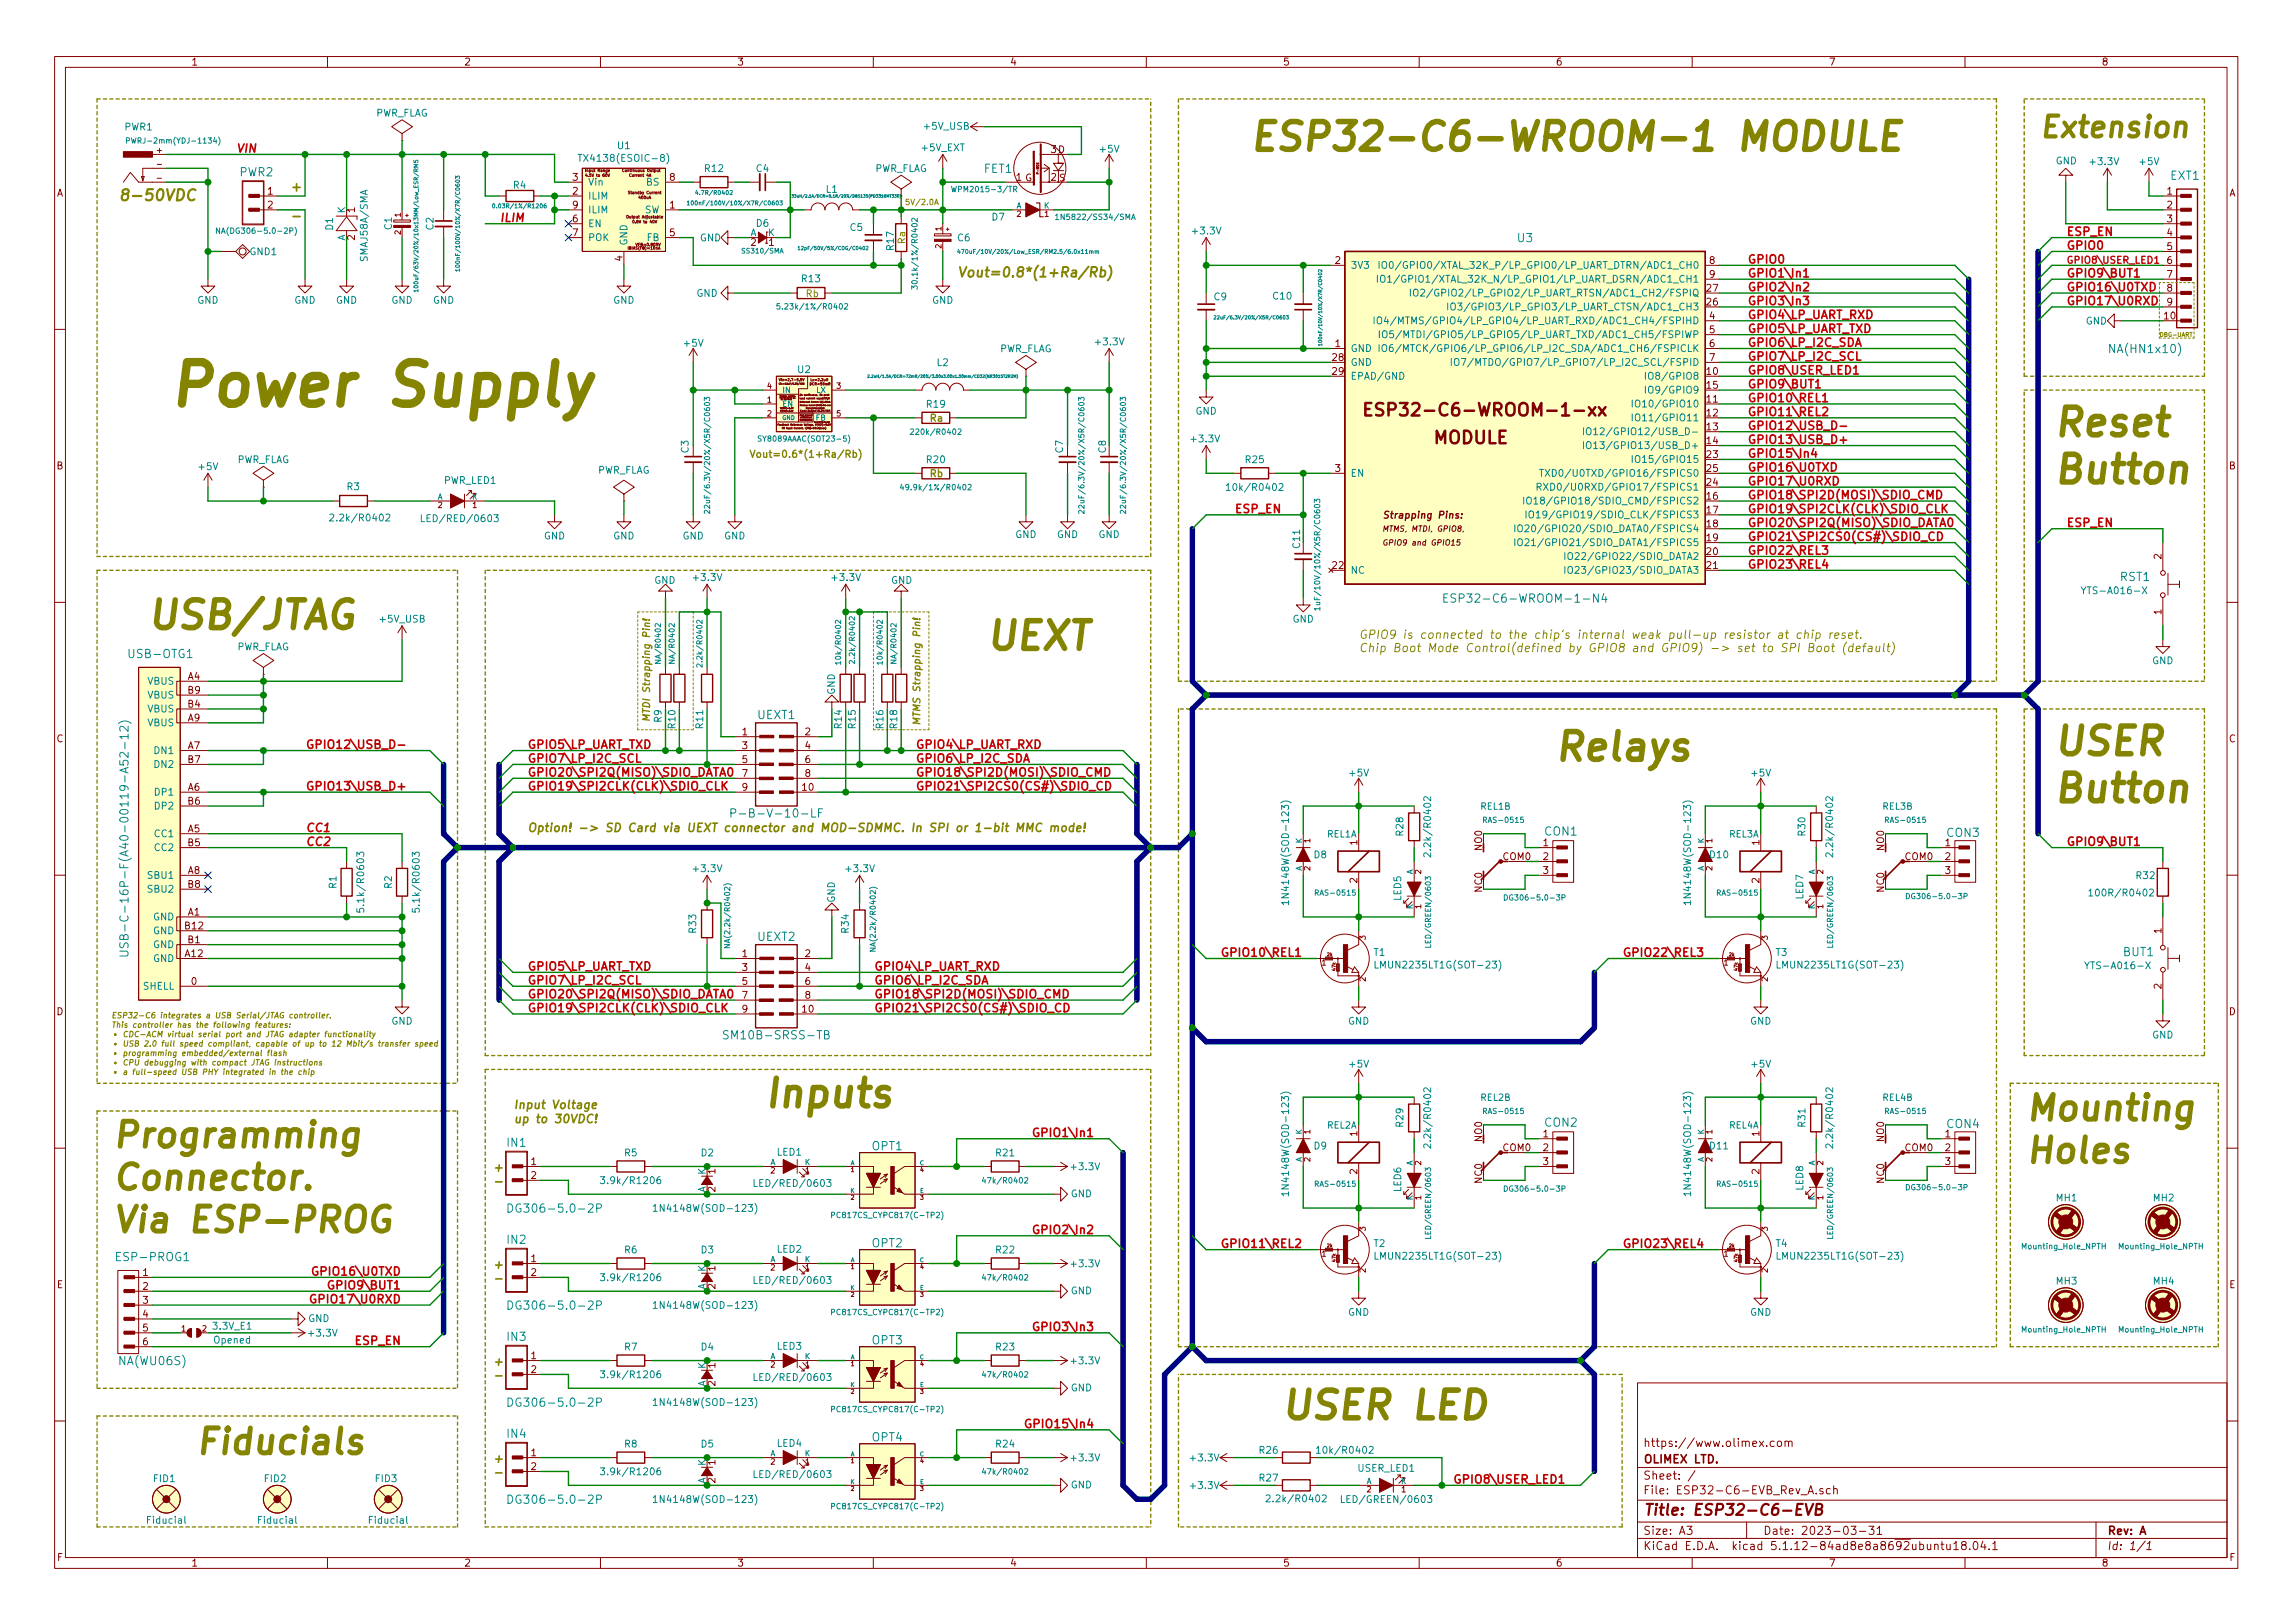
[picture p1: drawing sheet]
<svg xmlns="http://www.w3.org/2000/svg" width="297mm" height="210mm" viewBox="0 0 297 210" stroke-linecap="round" stroke-linejoin="round" font-family="sans-serif">
<defs><g id="words">
<text font-size="7.5" fill="#848400" x="21.6" y="52.6">Power Supply</text>
<g font-size="5" fill="#848400">
<text x="161.6" y="19.5">ESP32-C6-WROOM-1 MODULE</text>
<text x="265.8" y="56.5">Reset</text>
<text x="265.8" y="62.6">Button</text>
<text x="18.9" y="81.5">USB/JTAG</text>
<text x="127.5" y="84.2">UEXT</text>
<text x="201.2" y="98.5">Relays</text>
<text x="265.8" y="97.8">USER</text>
<text x="265.8" y="103.9">Button</text>
<text x="98.8" y="143.4">Inputs</text>
<text x="168.7" y="183.9">USER LED</text>
</g>
<g font-size="4.5" fill="#848400">
<text x="14.4" y="148.7">Programming</text>
<text x="262.2" y="145.2">Mounting</text>
<text x="14.4" y="154.1">Connector.</text>
<text x="262.2" y="150.7">Holes</text>
<text x="14.4" y="159.6">Via ESP-PROG</text>
<text x="25.1" y="188.4">Fiducials</text>
</g>
<text font-size="3.8" fill="#848400" x="264" y="17.8">Extension</text>
<g font-size="2.3" fill="#840000">
<text x="179.5" y="53.9">ESP32-C6-WROOM-1-xx</text>
<text x="185.7" y="57.5">MODULE</text>
</g>
<text font-size="2" fill="#848400" x="15.3" y="26">8-50VDC</text>
<text font-size="2" fill="#840000" x="212.8" y="196.3">Title: ESP32-C6-EVB</text>
<text font-size="1.8" fill="#848400" x="123.9" y="35.9">Vout=0.8*(1+Ra/Rb)</text>
<text font-size="1.7" fill="#848400" x="37.5" y="24.8">+</text>
<g font-size="1.5" fill="#c20000">
<text x="30.5" y="19.8">VIN</text>
<text x="64.7" y="28.8">ILIM</text>
<text x="226.3" y="35.9">GPIO1\In1</text>
<text x="226.3" y="34.1">GPIO0</text>
<text x="267.6" y="30.5">ESP_EN</text>
<text x="267.6" y="32.3">GPIO0</text>
<text x="267.6" y="35.9">GPIO9\BUT1</text>
<text x="226.3" y="41.3">GPIO4\LP_UART_RXD</text>
<text x="226.3" y="37.7">GPIO2\In2</text>
<text x="226.3" y="39.5">GPIO3\In3</text>
<text x="267.6" y="39.5">GPIO17\U0RXD</text>
<text x="267.6" y="37.7">GPIO16\U0TXD</text>
<text x="226.3" y="46.7">GPIO7\LP_I2C_SCL</text>
<text x="226.3" y="44.9">GPIO6\LP_I2C_SDA</text>
<text x="226.3" y="43.1">GPIO5\LP_UART_TXD</text>
<text x="226.3" y="48.5">GPIO8\USER_LED1</text>
<text x="226.3" y="50.3">GPIO9\BUT1</text>
<text x="226.3" y="53.9">GPIO11\REL2</text>
<text x="226.3" y="52.1">GPIO10\REL1</text>
<text x="226.3" y="59.3">GPIO15\In4</text>
<text x="226.3" y="57.5">GPIO13\USB_D+</text>
<text x="226.3" y="55.7">GPIO12\USB_D-</text>
<text x="226.3" y="64.7">GPIO18\SPI2D(MOSI)\SDIO_CMD</text>
<text x="226.3" y="61.1">GPIO16\U0TXD</text>
<text x="226.3" y="62.9">GPIO17\U0RXD</text>
<text x="159.8" y="66.5">ESP_EN</text>
<text x="226.3" y="66.5">GPIO19\SPI2CLK(CLK)\SDIO_CLK</text>
<text x="226.3" y="70.1">GPIO21\SPI2CS0(CS#)\SDIO_CD</text>
<text x="226.3" y="68.3">GPIO20\SPI2Q(MISO)\SDIO_DATA0</text>
<text x="226.3" y="71.9">GPIO22\REL3</text>
<text x="267.6" y="68.3">ESP_EN</text>
<text x="226.3" y="73.7">GPIO23\REL4</text>
<text x="39.5" y="97">GPIO12\USB_D-</text>
<text x="68.2" y="100.6">GPIO20\SPI2Q(MISO)\SDIO_DATA0</text>
<text x="68.2" y="97">GPIO5\LP_UART_TXD</text>
<text x="68.2" y="98.8">GPIO7\LP_I2C_SCL</text>
<text x="118.5" y="100.6">GPIO18\SPI2D(MOSI)\SDIO_CMD</text>
<text x="118.5" y="98.8">GPIO6\LP_I2C_SDA</text>
<text x="118.5" y="97">GPIO4\LP_UART_RXD</text>
<text x="39.5" y="102.4">GPIO13\USB_D+</text>
<text x="39.5" y="107.8">CC1</text>
<text x="68.2" y="102.4">GPIO19\SPI2CLK(CLK)\SDIO_CLK</text>
<text x="118.5" y="102.4">GPIO21\SPI2CS0(CS#)\SDIO_CD</text>
<text x="39.5" y="109.6">CC2</text>
<text x="267.6" y="109.6">GPIO9\BUT1</text>
<text x="68.2" y="125.7">GPIO5\LP_UART_TXD</text>
<text x="113.1" y="125.7">GPIO4\LP_UART_RXD</text>
<text x="159.1" y="123.9">GPIO10\REL1</text>
<text x="211.2" y="123.9">GPIO22\REL3</text>
<text x="68.2" y="127.5">GPIO7\LP_I2C_SCL</text>
<text x="68.2" y="129.3">GPIO20\SPI2Q(MISO)\SDIO_DATA0</text>
<text x="68.2" y="131.1">GPIO19\SPI2CLK(CLK)\SDIO_CLK</text>
<text x="113.1" y="127.5">GPIO6\LP_I2C_SDA</text>
<text x="113.1" y="129.3">GPIO18\SPI2D(MOSI)\SDIO_CMD</text>
<text x="113.1" y="131.1">GPIO21\SPI2CS0(CS#)\SDIO_CD</text>
<text x="134.7" y="147.3">GPIO1\In1</text>
<text x="134.7" y="159.9">GPIO2\In2</text>
<text x="159.1" y="161.7">GPIO11\REL2</text>
<text x="211.2" y="161.7">GPIO23\REL4</text>
<text x="41.3" y="165.2">GPIO16\U0TXD</text>
<text x="43.2" y="167">GPIO9\BUT1</text>
<text x="41.2" y="168.8">GPIO17\U0RXD</text>
<text x="134.7" y="172.4">GPIO3\In3</text>
<text x="46.2" y="174.2">ESP_EN</text>
<text x="133.9" y="185">GPIO15\In4</text>
<text x="189.1" y="192.2">GPIO8\USER_LED1</text>
</g>
<g font-size="1.5" fill="#008484">
<text x="31.1" y="22.8">PWR2</text>
<text x="127.5" y="22.4">FET1</text>
<text x="281.2" y="23.3">EXT1</text>
<text x="196.6" y="31.4">U3</text>
<text x="273.6" y="45.7">NA(HN1x10)</text>
<text x="274.7" y="75.3">RST1</text>
<text x="188.9" y="78.1">ESP32-C6-WROOM-1-N4</text>
<text x="16.9" y="85.3">USB-OTG1</text>
<text x="98.2" y="93.2">UEXT1</text>
<text x="96.3" y="105.9">P-B-V-10-LF</text>
<text x="200.1" y="108.2">CON1</text>
<text x="252.2" y="108.4">CON3</text>
<text x="16.6" y="120.2" transform="rotate(-90 16.6 120.2)">USB-C-16P-F(A40-00119-A52-12)</text>
<text x="98.2" y="121.9">UEXT2</text>
<text x="275.1" y="123.9">BUT1</text>
<text x="94.5" y="134.6">SM10B-SRSS-TB</text>
<text x="65.7" y="148.6">IN1</text>
<text x="113" y="149">OPT1</text>
<text x="200.1" y="146">CON2</text>
<text x="252.2" y="146.1">CON4</text>
<text x="65.7" y="161.1">IN2</text>
<text x="67" y="157.1">DG306-5.0-2P</text>
<text x="113" y="161.6">OPT2</text>
<text x="15.4" y="163.4">ESP-PROG1</text>
<text x="65.7" y="173.7">IN3</text>
<text x="67" y="169.7">DG306-5.0-2P</text>
<text x="15.6" y="176.8">NA(WU06S)</text>
<text x="113" y="174.2">OPT3</text>
<text x="67" y="182.2">DG306-5.0-2P</text>
<text x="65.7" y="186.3">IN4</text>
<text x="113" y="186.7">OPT4</text>
<text x="67" y="194.8">DG306-5.0-2P</text>
</g>
<g font-size="1.5" fill="#848400">
<text x="176" y="82.8">GPIO9 is connected to the chips internal weak pull-up resistor at chip reset.</text>
<text x="176" y="84.5">Chip Boot Mode Control(defined by GPIO8 and GPIO9) -&gt; set to SPI Boot (default)</text>
<text x="68.2" y="107.8">Option! -&gt; SD Card via UEXT connector and MOD-SDMMC. In SPI or 1-bit MMC mode!</text>
<text x="66.5" y="143.7">Input Voltage</text>
<text x="66.5" y="145.5">up to 30VDC!</text>
<text x="63.8" y="151.8">+</text>
<text x="63.8" y="164.3">+</text>
<text x="63.8" y="176.9">+</text>
<text x="63.8" y="189.5">+</text>
</g>
<g font-size="1.5" fill="#840000">
<text x="212.8" y="191.7">Sheet: /</text>
<text x="212.8" y="189.6">OLIMEX LTD.</text>
<text x="212.8" y="187.4">https://www.olimex.com</text>
<text x="212.8" y="193.6">File: ESP32-C6-EVB_Rev_A.sch</text>
<text x="212.8" y="200.8">KiCad E.D.A. kicad 5.1.12-84ad8e8a8692ubuntu18.04.1</text>
<text x="212.8" y="198.8">Size: A3</text>
<text x="228.4" y="198.8">Date: 2023-03-31</text>
<text x="272.9" y="198.8">Rev: A</text>
<text x="272.9" y="200.8">Id: 1/1</text>
</g>
<g font-size="1.3" fill="#840000">
<text x="24.7" y="8.5">1</text>
<text x="60.1" y="8.5">2</text>
<text x="95.5" y="8.5">3</text>
<text x="130.8" y="8.5">4</text>
<text x="166.2" y="8.5">5</text>
<text x="201.5" y="8.5">6</text>
<text x="236.9" y="8.5">7</text>
<text x="272.2" y="8.5">8</text>
<text x="74.2" y="23.4">3</text>
<text x="86.8" y="23.4">8</text>
<text x="131.7" y="23.4">1 G</text>
<text x="136.2" y="23.4">2 S</text>
<text x="136.2" y="19.8">3 D</text>
<text x="7.3" y="25.4">A</text>
<text x="34.7" y="25.2">1</text>
<text x="34.7" y="27">2</text>
<text x="46" y="27.5" transform="rotate(-90 46 27.5)">1</text>
<text x="74.2" y="25.2">2</text>
<text x="74.2" y="28.8">6</text>
<text x="74.2" y="27">9</text>
<text x="86.8" y="27">1</text>
<text x="280.7" y="25.2">1</text>
<text x="280.7" y="27">2</text>
<text x="280.7" y="28.8">3</text>
<text x="288.7" y="25.4">A</text>
<text x="46" y="31.1" transform="rotate(-90 46 31.1)">2</text>
<text x="74.2" y="30.6">7</text>
<text x="80.6" y="33.8" transform="rotate(-90 80.6 33.8)">4</text>
<text x="86.8" y="30.6">5</text>
<text x="97.3" y="31.9">2</text>
<text x="99.6" y="31.9">1</text>
<text x="173" y="34.2">2</text>
<text x="221.5" y="34.2">8</text>
<text x="221.5" y="36">9</text>
<text x="280.7" y="30.6">4</text>
<text x="280.7" y="32.4">5</text>
<text x="280.7" y="34.2">6</text>
<text x="280.7" y="36">7</text>
<text x="221.1" y="39.6">26</text>
<text x="221.1" y="37.8">27</text>
<text x="221.5" y="41.4">4</text>
<text x="280.4" y="41.4">10</text>
<text x="280.7" y="37.8">8</text>
<text x="280.7" y="39.6">9</text>
<text x="172.6" y="46.8">28</text>
<text x="173" y="45">1</text>
<text x="221.5" y="43.2">5</text>
<text x="221.5" y="45">6</text>
<text x="221.5" y="46.8">7</text>
<text x="172.6" y="48.6">29</text>
<text x="221.1" y="48.6">10</text>
<text x="221.1" y="52.2">11</text>
<text x="221.1" y="53.9">12</text>
<text x="221.1" y="50.4">15</text>
<text x="221.1" y="55.7">13</text>
<text x="221.1" y="57.5">14</text>
<text x="221.1" y="59.3">23</text>
<text x="7.3" y="60.8">B</text>
<text x="173" y="61.1">3</text>
<text x="221.1" y="64.7">16</text>
<text x="221.1" y="62.9">24</text>
<text x="221.1" y="61.1">25</text>
<text x="288.7" y="60.8">B</text>
<text x="179.8" y="67.2">Strapping Pins:</text>
<text x="221.1" y="66.5">17</text>
<text x="221.1" y="68.3">18</text>
<text x="221.1" y="70.1">19</text>
<text x="221.1" y="71.9">20</text>
<text x="172.6" y="73.7">22</text>
<text x="221.1" y="73.7">21</text>
<text x="280" y="72.4" transform="rotate(-90 280 72.4)">2</text>
<text x="280" y="79.6" transform="rotate(-90 280 79.6)">1</text>
<text x="24.4" y="88.1">A4</text>
<text x="24.4" y="89.9">B9</text>
<text x="24.4" y="93.5">A9</text>
<text x="24.4" y="91.7">B4</text>
<text x="96.2" y="95.3">1</text>
<text x="104.3" y="95.3">2</text>
<text x="7.3" y="96.2">C</text>
<text x="24.4" y="97.1">A7</text>
<text x="24.4" y="98.8">B7</text>
<text x="96.2" y="97.1">3</text>
<text x="96.2" y="98.8">5</text>
<text x="96.2" y="100.6">7</text>
<text x="104.3" y="97.1">4</text>
<text x="104.3" y="98.8">6</text>
<text x="104.3" y="100.6">8</text>
<text x="288.7" y="96.2">C</text>
<text x="24.4" y="107.8">A5</text>
<text x="24.4" y="102.4">A6</text>
<text x="24.4" y="104.2">B6</text>
<text x="96.2" y="102.4">9</text>
<text x="104" y="102.4">10</text>
<text x="24.4" y="113.2">A8</text>
<text x="24.4" y="109.6">B5</text>
<text x="175.8" y="109.5" transform="rotate(-90 175.8 109.5)">1</text>
<text x="192" y="110.2" transform="rotate(-90 192 110.2)">NO0</text>
<text x="194.7" y="111.4">COM0</text>
<text x="199.9" y="109.6">1</text>
<text x="199.9" y="111.4">2</text>
<text x="199.9" y="113.2">3</text>
<text x="227.9" y="109.5" transform="rotate(-90 227.9 109.5)">1</text>
<text x="244.1" y="110.2" transform="rotate(-90 244.1 110.2)">NO0</text>
<text x="246.8" y="111.4">COM0</text>
<text x="252" y="109.6">1</text>
<text x="252" y="111.4">2</text>
<text x="252" y="113.2">3</text>
<text x="24.4" y="118.6">A1</text>
<text x="24.4" y="115">B8</text>
<text x="175.8" y="114.4" transform="rotate(-90 175.8 114.4)">2</text>
<text x="192" y="115.6" transform="rotate(-90 192 115.6)">NC0</text>
<text x="227.9" y="114.4" transform="rotate(-90 227.9 114.4)">2</text>
<text x="244.1" y="115.6" transform="rotate(-90 244.1 115.6)">NC0</text>
<text x="24" y="124">A12</text>
<text x="24" y="120.4">B12</text>
<text x="24.4" y="122.2">B1</text>
<text x="96.2" y="124">1</text>
<text x="96.2" y="125.8">3</text>
<text x="104.3" y="124">2</text>
<text x="104.3" y="125.8">4</text>
<text x="280" y="120.9" transform="rotate(-90 280 120.9)">1</text>
<text x="7.3" y="131.5">D</text>
<text x="24.8" y="127.6">0</text>
<text x="96.2" y="127.6">5</text>
<text x="96.2" y="129.4">7</text>
<text x="96.2" y="131.2">9</text>
<text x="104" y="131.2">10</text>
<text x="104.3" y="127.6">6</text>
<text x="104.3" y="129.4">8</text>
<text x="280" y="128.1" transform="rotate(-90 280 128.1)">2</text>
<text x="288.7" y="131.5">D</text>
<text x="175.8" y="147.2" transform="rotate(-90 175.8 147.2)">1</text>
<text x="192" y="147.9" transform="rotate(-90 192 147.9)">NO0</text>
<text x="194.7" y="149.1">COM0</text>
<text x="199.9" y="147.3">1</text>
<text x="199.9" y="149.1">2</text>
<text x="227.9" y="147.2" transform="rotate(-90 227.9 147.2)">1</text>
<text x="244.1" y="147.9" transform="rotate(-90 244.1 147.9)">NO0</text>
<text x="246.8" y="149.1">COM0</text>
<text x="252" y="147.3">1</text>
<text x="252" y="149.1">2</text>
<text x="68.8" y="150.9">1</text>
<text x="68.8" y="152.7">2</text>
<text x="92.7" y="154.4" transform="rotate(-90 92.7 154.4)">2</text>
<text x="92.7" y="152.1" transform="rotate(-90 92.7 152.1)">1</text>
<text x="175.8" y="152.1" transform="rotate(-90 175.8 152.1)">2</text>
<text x="192" y="153.3" transform="rotate(-90 192 153.3)">NC0</text>
<text x="199.9" y="150.9">3</text>
<text x="227.9" y="152.1" transform="rotate(-90 227.9 152.1)">2</text>
<text x="244.1" y="153.3" transform="rotate(-90 244.1 153.3)">NC0</text>
<text x="252" y="150.9">3</text>
<text x="7.4" y="166.9">E</text>
<text x="18.5" y="165.3">1</text>
<text x="18.5" y="167.1">2</text>
<text x="68.8" y="163.5">1</text>
<text x="68.8" y="165.3">2</text>
<text x="92.7" y="167" transform="rotate(-90 92.7 167)">2</text>
<text x="92.7" y="164.7" transform="rotate(-90 92.7 164.7)">1</text>
<text x="288.8" y="166.9">E</text>
<text x="18.5" y="168.9">3</text>
<text x="18.5" y="170.7">4</text>
<text x="18.5" y="172.5">5</text>
<text x="18.5" y="174.3">6</text>
<text x="68.8" y="176.1">1</text>
<text x="68.8" y="177.9">2</text>
<text x="92.7" y="179.6" transform="rotate(-90 92.7 179.6)">2</text>
<text x="92.7" y="177.2" transform="rotate(-90 92.7 177.2)">1</text>
<text x="68.8" y="188.6">1</text>
<text x="68.8" y="190.4">2</text>
<text x="92.7" y="189.8" transform="rotate(-90 92.7 189.8)">1</text>
<text x="92.7" y="192.1" transform="rotate(-90 92.7 192.1)">2</text>
<text x="7.4" y="202.2">F</text>
<text x="24.7" y="202.9">1</text>
<text x="60.1" y="202.9">2</text>
<text x="95.5" y="202.9">3</text>
<text x="130.8" y="202.9">4</text>
<text x="166.2" y="202.9">5</text>
<text x="201.5" y="202.9">6</text>
<text x="236.9" y="202.9">7</text>
<text x="272.2" y="202.9">8</text>
<text x="288.8" y="202.2">F</text>
</g>
<g font-size="1.3" fill="#008484">
<text x="16.2" y="16.9">PWR1</text>
<text x="48.6" y="15.1">PWR_FLAG</text>
<text x="119.8" y="16.8">+5V_USB</text>
<text x="75.7" y="21">TX4138(ESOIC-8)</text>
<text x="80" y="19.3">U1</text>
<text x="91.3" y="22.3">R12</text>
<text x="98" y="22.3">C4</text>
<text x="113.2" y="22.3">PWR_FLAG</text>
<text x="119.4" y="19.6">+5V_EXT</text>
<text x="142.5" y="19.8">+5V</text>
<text x="266.3" y="21.3">GND</text>
<text x="270.9" y="21.4">+3.3V</text>
<text x="277.2" y="21.4">+5V</text>
<text x="43.1" y="29.8" transform="rotate(-90 43.1 29.8)">D1</text>
<text x="44.7" y="27.6" transform="rotate(-90 44.7 27.6)">K</text>
<text x="50.8" y="29.7" transform="rotate(-90 50.8 29.7)">C1</text>
<text x="56.2" y="29.8" transform="rotate(-90 56.2 29.8)">C2</text>
<text x="66.5" y="24.4">R4</text>
<text x="76.2" y="25.8">ILIM</text>
<text x="76.2" y="24">Vin</text>
<text x="76.2" y="29.4">EN</text>
<text x="76.2" y="27.6">ILIM</text>
<text x="83.5" y="27.6">SW</text>
<text x="83.7" y="24">BS</text>
<text x="98" y="29.4">D6</text>
<text x="107" y="25">L1</text>
<text x="110.1" y="29.9">C5</text>
<text x="128.5" y="28.6">D7</text>
<text x="32.4" y="33.1">GND1</text>
<text x="44.7" y="31.2" transform="rotate(-90 44.7 31.2)">A</text>
<text x="47.6" y="33.7" transform="rotate(-90 47.6 33.7)">SMAJ58A/SMA</text>
<text x="76.2" y="31.2">POK</text>
<text x="81.3" y="31.9" transform="rotate(-90 81.3 31.9)">GND</text>
<text x="83.8" y="31.2">FB</text>
<text x="90.7" y="31.3">GND</text>
<text x="97.2" y="30.6">A</text>
<text x="99.5" y="30.6">K</text>
<text x="115.8" y="32.4" transform="rotate(-90 115.8 32.4)">R17</text>
<text x="124.1" y="31.3">C6</text>
<text x="154.6" y="30.4">+3.3V</text>
<text x="174.9" y="34.8">3V3</text>
<text x="182.2" y="34.8">IO0/GPIO0/XTAL_32K_P/LP_GPIO0/LP_UART_DTRN/ADC1_CH0</text>
<text x="25.6" y="39.3">GND</text>
<text x="38.1" y="39.3">GND</text>
<text x="43.5" y="39.3">GND</text>
<text x="50.7" y="39.3">GND</text>
<text x="56.1" y="39.3">GND</text>
<text x="79.4" y="39.3">GND</text>
<text x="90.2" y="38.4">GND</text>
<text x="103.9" y="36.6">R13</text>
<text x="120.7" y="39.3">GND</text>
<text x="157.3" y="38.9">C9</text>
<text x="165" y="38.8">C10</text>
<text x="182" y="36.6">IO1/GPIO1/XTAL_32K_N/LP_GPIO1/LP_UART_DSRN/ADC1_CH1</text>
<text x="186.3" y="38.4">IO2/GPIO2/LP_GPIO2/LP_UART_RTSN/ADC1_CH2/FSPIQ</text>
<text x="190.4" y="40.2">IO3/GPIO3/LP_GPIO3/LP_UART_CTSN/ADC1_CH3</text>
<text x="88.7" y="44.9">+5V</text>
<text x="121.4" y="47.4">L2</text>
<text x="129.4" y="45.6">PWR_FLAG</text>
<text x="142" y="44.7">+3.3V</text>
<text x="174.9" y="45.6">GND</text>
<text x="174.9" y="47.4">GND</text>
<text x="182.2" y="42">IO4/MTMS/GPIO4/LP_GPIO4/LP_UART_RXD/ADC1_CH4/FSPIHD</text>
<text x="182.7" y="43.8">IO5/MTDI/GPIO5/LP_GPIO5/LP_UART_TXD/ADC1_CH5/FSPIWP</text>
<text x="183" y="45.6">IO6/MTCK/GPIO6/LP_GPIO6/LP_I2C_SDA/ADC1_CH6/FSPICLK</text>
<text x="191.7" y="47.4">IO7/MTDO/GPIO7/LP_GPIO7/LP_I2C_SCL/FSPID</text>
<text x="270.2" y="42">GND</text>
<text x="103.4" y="48.3">U2</text>
<text x="120.1" y="52.8">R19</text>
<text x="154.9" y="53.7">GND</text>
<text x="174.9" y="49.2">EPAD/GND</text>
<text x="212.6" y="52.8">IO10/GPIO10</text>
<text x="214" y="49.2">IO8/GPIO8</text>
<text x="214" y="51">IO9/GPIO9</text>
<text x="89.2" y="58.7" transform="rotate(-90 89.2 58.7)">C3</text>
<text x="137.7" y="58.7" transform="rotate(-90 137.7 58.7)">C7</text>
<text x="143.3" y="58.7" transform="rotate(-90 143.3 58.7)">C8</text>
<text x="154.4" y="57.3">+3.3V</text>
<text x="207.3" y="58.2">IO13/GPIO13/USB_D+</text>
<text x="207.6" y="56.4">IO12/GPIO12/USB_D-</text>
<text x="212.6" y="54.6">IO11/GPIO11</text>
<text x="212.6" y="60">IO15/GPIO15</text>
<text x="25.8" y="60.9">+5V</text>
<text x="30.6" y="60">PWR_FLAG</text>
<text x="45" y="63.5">R3</text>
<text x="57.5" y="62.7">PWR_LED1</text>
<text x="77.3" y="61.4">PWR_FLAG</text>
<text x="120.1" y="60">R20</text>
<text x="159.5" y="63.6">10k/R0402</text>
<text x="161.4" y="60">R25</text>
<text x="174.9" y="61.8">EN</text>
<text x="200.1" y="65.4">IO18/GPIO18/SDIO_CMD/FSPICS2</text>
<text x="201.8" y="63.6">RXD0/U0RXD/GPIO17/FSPICS1</text>
<text x="202.1" y="61.8">TXD0/U0TXD/GPIO16/FSPICS0</text>
<text x="43.4" y="67.5">2.2k/R0402</text>
<text x="55.2" y="67.6">LED/RED/0603</text>
<text x="70.5" y="69.9">GND</text>
<text x="79.4" y="69.9">GND</text>
<text x="88.4" y="69.9">GND</text>
<text x="93.8" y="69.9">GND</text>
<text x="131.5" y="69.7">GND</text>
<text x="136.9" y="69.7">GND</text>
<text x="142.3" y="69.7">GND</text>
<text x="168.4" y="71" transform="rotate(-90 168.4 71)">C11</text>
<text x="198.8" y="68.9">IO20/GPIO20/SDIO_DATA0/FSPICS4</text>
<text x="198.8" y="70.7">IO21/GPIO21/SDIO_DATA1/FSPICS5</text>
<text x="200.4" y="67.1">IO19/GPIO19/SDIO_CLK/FSPICS3</text>
<text x="84.8" y="75.6">GND</text>
<text x="89.9" y="75.3">+3.3V</text>
<text x="107.9" y="75.3">+3.3V</text>
<text x="115.4" y="75.6">GND</text>
<text x="174.9" y="74.3">NC</text>
<text x="204.3" y="72.5">IO22/GPIO22/SDIO_DATA2</text>
<text x="204.3" y="74.3">IO23/GPIO23/SDIO_DATA3</text>
<text x="270.4" y="77">YTS-A016-X</text>
<text x="49.3" y="80.7">+5V_USB</text>
<text x="167.4" y="80.7">GND</text>
<text x="19.2" y="88.7">VBUS</text>
<text x="30.6" y="84.2">PWR_FLAG</text>
<text x="278.8" y="86">GND</text>
<text x="19.2" y="94.1">VBUS</text>
<text x="19.2" y="92.3">VBUS</text>
<text x="19.2" y="90.5">VBUS</text>
<text x="85.7" y="93.6" transform="rotate(-90 85.7 93.6)">R9</text>
<text x="87.5" y="94.3" transform="rotate(-90 87.5 94.3)">R10</text>
<text x="91.1" y="94.3" transform="rotate(-90 91.1 94.3)">R11</text>
<text x="108.2" y="90" transform="rotate(-90 108.2 90)">GND</text>
<text x="109.1" y="94.3" transform="rotate(-90 109.1 94.3)">R14</text>
<text x="110.8" y="94.3" transform="rotate(-90 110.8 94.3)">R15</text>
<text x="114.4" y="94.3" transform="rotate(-90 114.4 94.3)">R16</text>
<text x="116.2" y="94.3" transform="rotate(-90 116.2 94.3)">R18</text>
<text x="20.1" y="97.7">DN1</text>
<text x="20.1" y="99.5">DN2</text>
<text x="174.9" y="100.6">+5V</text>
<text x="227" y="100.6">+5V</text>
<text x="20.2" y="103.1">DP1</text>
<text x="20.2" y="104.9">DP2</text>
<text x="19.3" y="113.8">SBU1</text>
<text x="20.1" y="108.5">CC1</text>
<text x="20.1" y="110.3">CC2</text>
<text x="89.9" y="113">+3.3V</text>
<text x="109.7" y="113">+3.3V</text>
<text x="170.2" y="111.2">D8</text>
<text x="181.8" y="108.2" transform="rotate(-90 181.8 108.2)">R28</text>
<text x="185.4" y="110.3" transform="rotate(-90 185.4 110.3)">2.2k/R0402</text>
<text x="221.5" y="111.2">D10</text>
<text x="233.9" y="108.2" transform="rotate(-90 233.9 108.2)">R30</text>
<text x="237.5" y="110.3" transform="rotate(-90 237.5 110.3)">2.2k/R0402</text>
<text x="276.8" y="113.9">R32</text>
<text x="19.3" y="115.6">SBU2</text>
<text x="19.8" y="119.2">GND</text>
<text x="43.6" y="115.1" transform="rotate(-90 43.6 115.1)">R1</text>
<text x="47.2" y="117.5" transform="rotate(-90 47.2 117.5)">5.1k/R0603</text>
<text x="50.8" y="115.1" transform="rotate(-90 50.8 115.1)">R2</text>
<text x="54.4" y="117.5" transform="rotate(-90 54.4 117.5)">5.1k/R0603</text>
<text x="108.2" y="117" transform="rotate(-90 108.2 117)">GND</text>
<text x="167" y="116.3" transform="rotate(-90 167 116.3)">1N4148W(SOD-123)</text>
<text x="181.5" y="116.7" transform="rotate(-90 181.5 116.7)">LED5</text>
<text x="219.1" y="116.3" transform="rotate(-90 219.1 116.3)">1N4148W(SOD-123)</text>
<text x="233.6" y="116.5" transform="rotate(-90 233.6 116.5)">LED7</text>
<text x="271.3" y="116.1">100R/R0402</text>
<text x="19.8" y="124.6">GND</text>
<text x="19.8" y="122.8">GND</text>
<text x="19.8" y="121">GND</text>
<text x="90.2" y="120.8" transform="rotate(-90 90.2 120.8)">R33</text>
<text x="110" y="120.8" transform="rotate(-90 110 120.8)">R34</text>
<text x="178" y="123.8">T1</text>
<text x="178.9" y="125.5">LMUN2235LT1G(SOT-23)</text>
<text x="230.1" y="123.8">T3</text>
<text x="231" y="125.5">LMUN2235LT1G(SOT-23)</text>
<text x="270.8" y="125.6">YTS-A016-X</text>
<text x="18.5" y="128.2">SHELL</text>
<text x="50.7" y="132.7">GND</text>
<text x="174.6" y="132.7">GND</text>
<text x="226.7" y="132.7">GND</text>
<text x="278.8" y="134.5">GND</text>
<text x="174.9" y="138.3">+5V</text>
<text x="227" y="138.3">+5V</text>
<text x="80.9" y="149.8">R5</text>
<text x="90.8" y="149.8">D2</text>
<text x="100.7" y="149.7">LED1</text>
<text x="129.1" y="149.8">R21</text>
<text x="170.2" y="148.9">D9</text>
<text x="181.8" y="146" transform="rotate(-90 181.8 146)">R29</text>
<text x="185.4" y="148.1" transform="rotate(-90 185.4 148.1)">2.2k/R0402</text>
<text x="221.5" y="148.9">D11</text>
<text x="233.9" y="146" transform="rotate(-90 233.9 146)">R31</text>
<text x="237.5" y="148.1" transform="rotate(-90 237.5 148.1)">2.2k/R0402</text>
<text x="78.5" y="153.4">3.9k/R1206</text>
<text x="91.4" y="154.5" transform="rotate(-90 91.4 154.5)">A</text>
<text x="91.4" y="152.2" transform="rotate(-90 91.4 152.2)">K</text>
<text x="98.3" y="153.8">LED/RED/0603</text>
<text x="138.7" y="155.1">GND</text>
<text x="138.9" y="151.6">+3.3V</text>
<text x="167" y="154" transform="rotate(-90 167 154)">1N4148W(SOD-123)</text>
<text x="181.5" y="154.4" transform="rotate(-90 181.5 154.4)">LED6</text>
<text x="219.1" y="154" transform="rotate(-90 219.1 154)">1N4148W(SOD-123)</text>
<text x="233.6" y="154.2" transform="rotate(-90 233.6 154.2)">LED8</text>
<text x="266.4" y="155.6">MH1</text>
<text x="279" y="155.6">MH2</text>
<text x="85.6" y="157">1N4148W(SOD-123)</text>
<text x="178" y="161.5">T2</text>
<text x="230.1" y="161.5">T4</text>
<text x="78.5" y="166">3.9k/R1206</text>
<text x="80.9" y="162.4">R6</text>
<text x="90.8" y="162.4">D3</text>
<text x="91.4" y="167.1" transform="rotate(-90 91.4 167.1)">A</text>
<text x="91.4" y="164.8" transform="rotate(-90 91.4 164.8)">K</text>
<text x="98.3" y="166.3">LED/RED/0603</text>
<text x="100.7" y="162.3">LED2</text>
<text x="129.1" y="162.4">R22</text>
<text x="138.7" y="167.7">GND</text>
<text x="138.9" y="164.2">+3.3V</text>
<text x="178.9" y="163.2">LMUN2235LT1G(SOT-23)</text>
<text x="231" y="163.2">LMUN2235LT1G(SOT-23)</text>
<text x="266.4" y="166.4">MH3</text>
<text x="279" y="166.4">MH4</text>
<text x="27.7" y="172.3">3.3V_E1</text>
<text x="39.9" y="171.3">GND</text>
<text x="40.1" y="173.1">+3.3V</text>
<text x="85.6" y="169.6">1N4148W(SOD-123)</text>
<text x="174.6" y="170.5">GND</text>
<text x="226.7" y="170.5">GND</text>
<text x="27.8" y="174">Opened</text>
<text x="78.5" y="178.5">3.9k/R1206</text>
<text x="80.9" y="174.9">R7</text>
<text x="90.8" y="174.9">D4</text>
<text x="91.4" y="179.7" transform="rotate(-90 91.4 179.7)">A</text>
<text x="91.4" y="177.3" transform="rotate(-90 91.4 177.3)">K</text>
<text x="98.3" y="178.9">LED/RED/0603</text>
<text x="100.7" y="174.9">LED3</text>
<text x="129.1" y="174.9">R23</text>
<text x="138.9" y="176.7">+3.3V</text>
<text x="85.6" y="182.1">1N4148W(SOD-123)</text>
<text x="138.7" y="180.2">GND</text>
<text x="78.5" y="191.1">3.9k/R1206</text>
<text x="80.9" y="187.5">R8</text>
<text x="90.8" y="187.5">D5</text>
<text x="91.4" y="189.9" transform="rotate(-90 91.4 189.9)">K</text>
<text x="98.3" y="191.5">LED/RED/0603</text>
<text x="100.7" y="187.4">LED4</text>
<text x="129.1" y="187.5">R24</text>
<text x="138.9" y="189.3">+3.3V</text>
<text x="154.3" y="189.3">+3.3V</text>
<text x="163.2" y="188.3">R26</text>
<text x="163.2" y="191.9">R27</text>
<text x="171.2" y="188.3">10k/R0402</text>
<text x="175.9" y="190.7">USER_LED1</text>
<text x="19.2" y="197.4">Fiducial</text>
<text x="19.9" y="192">FID1</text>
<text x="33.6" y="197.4">Fiducial</text>
<text x="34.3" y="192">FID2</text>
<text x="47.9" y="197.4">Fiducial</text>
<text x="48.7" y="192">FID3</text>
<text x="85.6" y="194.7">1N4148W(SOD-123)</text>
<text x="91.4" y="192.2" transform="rotate(-90 91.4 192.2)">A</text>
<text x="138.7" y="192.8">GND</text>
<text x="154.3" y="192.9">+3.3V</text>
<text x="164.7" y="194.6">2.2k/R0402</text>
<text x="174.4" y="194.7">LED/GREEN/0603</text>
</g>
<g font-size="1.3" fill="#848400">
<text x="117.3" y="31.5" transform="rotate(-90 117.3 31.5)">Ra</text>
<text x="104.5" y="38.5">Rb</text>
<text x="97" y="59.3">Vout=0.6*(1+Ra/Rb)</text>
<text x="120.3" y="54.6">Ra</text>
<text x="120.3" y="61.8">Rb</text>
<text x="84.2" y="93.6" transform="rotate(-90 84.2 93.6)">MTDI Strapping Pin!</text>
<text x="119.2" y="94.1" transform="rotate(-90 119.2 94.1)">MTMS Strapping Pin!</text>
</g>
<text font-size="1.3" fill="#c20000" x="267.6" y="34.2">GPIO8\USER_LED1</text>
<g font-size="1.2" fill="#008484">
<text x="191.8" y="104.9">REL1B</text>
<text x="243.9" y="104.9">REL3B</text>
<text x="171.9" y="108.5">REL1A</text>
<text x="224" y="108.5">REL3A</text>
<text x="191.8" y="142.6">REL2B</text>
<text x="243.9" y="142.6">REL4B</text>
<text x="171.9" y="146.2">REL2A</text>
<text x="224" y="146.2">REL4A</text>
</g>
<g font-size="1" fill="#008484">
<text x="17.2" y="18.6">PWRJ-2mm(YDJ-1134)</text>
<text x="123.9" y="24.9">WPM2015-3/TR</text>
<text x="131.6" y="27">A</text>
<text x="135.2" y="27">K</text>
<text x="137.5" y="28.5">1N5822/SS34/SMA</text>
<text x="29" y="30.3">NA(DG306-5.0-2P)</text>
<text x="101.5" y="40.1">5.23k/1%/R0402</text>
<text x="118.9" y="36.6" transform="rotate(-90 118.9 36.6)">30.1k/1%/R0402</text>
<text x="101.3" y="52.7">EN</text>
<text x="101.3" y="50.9">IN</text>
<text x="105.8" y="50.9">LX</text>
<text x="98.7" y="57.2">SY8089AAAC(SOT23-5)</text>
<text x="105.7" y="54.5">FB</text>
<text x="118.5" y="56.3">220k/R0402</text>
<text x="56.7" y="64.7">A</text>
<text x="61.2" y="64.7">K</text>
<text x="92" y="65" transform="rotate(-90 92 65)">22uF/6.3V/20%/X5R/C0603</text>
<text x="117.5" y="63.5">49.9k/1%/R0402</text>
<text x="140.5" y="65" transform="rotate(-90 140.5 65)">22uF/6.3V/20%/X5R/C0603</text>
<text x="145.9" y="65" transform="rotate(-90 145.9 65)">22uF/6.3V/20%/X5R/C0603</text>
<text x="171" y="77.7" transform="rotate(-90 171 77.7)">1uF/10V/10%/X5R/C0603</text>
<text x="85.6" y="85.7" transform="rotate(-90 85.6 85.7)">NA/R0402</text>
<text x="87.4" y="85.7" transform="rotate(-90 87.4 85.7)">NA/R0402</text>
<text x="91" y="85.9" transform="rotate(-90 91 85.9)">2.2k/R0402</text>
<text x="108.9" y="85.6" transform="rotate(-90 108.9 85.6)">10k/R0402</text>
<text x="110.7" y="85.5" transform="rotate(-90 110.7 85.5)">2.2k/R0402</text>
<text x="114.3" y="85.6" transform="rotate(-90 114.3 85.6)">10k/R0402</text>
<text x="116.1" y="85.7" transform="rotate(-90 116.1 85.7)">NA/R0402</text>
<text x="192.5" y="106.6">RAS-0515</text>
<text x="244.6" y="106.6">RAS-0515</text>
<text x="168.6" y="112.9" transform="rotate(-90 168.6 112.9)">A</text>
<text x="168.6" y="109.3" transform="rotate(-90 168.6 109.3)">K</text>
<text x="183" y="113.3" transform="rotate(-90 183 113.3)">A</text>
<text x="220.7" y="112.9" transform="rotate(-90 220.7 112.9)">A</text>
<text x="220.7" y="109.3" transform="rotate(-90 220.7 109.3)">K</text>
<text x="235.1" y="113.3" transform="rotate(-90 235.1 113.3)">A</text>
<text x="170.7" y="116">RAS-0515</text>
<text x="183" y="117.8" transform="rotate(-90 183 117.8)">K</text>
<text x="195.7" y="116.6">DG306-5.0-3P</text>
<text x="222.8" y="116">RAS-0515</text>
<text x="235.1" y="117.8" transform="rotate(-90 235.1 117.8)">K</text>
<text x="247.7" y="116.5">DG306-5.0-3P</text>
<text x="94.6" y="122.2" transform="rotate(-90 94.6 122.2)">NA(2.2k/R0402)</text>
<text x="113.4" y="122.6" transform="rotate(-90 113.4 122.6)">NA(2.2k/R0402)</text>
<text x="185.4" y="122.2" transform="rotate(-90 185.4 122.2)">LED/GREEN/0603</text>
<text x="237.5" y="122.2" transform="rotate(-90 237.5 122.2)">LED/GREEN/0603</text>
<text x="168.6" y="147" transform="rotate(-90 168.6 147)">K</text>
<text x="192.5" y="144.3">RAS-0515</text>
<text x="220.7" y="147" transform="rotate(-90 220.7 147)">K</text>
<text x="244.6" y="144.3">RAS-0515</text>
<text x="99.8" y="150.9">A</text>
<text x="104.3" y="150.9">K</text>
<text x="127.8" y="153.3">47k/R0402</text>
<text x="168.6" y="150.6" transform="rotate(-90 168.6 150.6)">A</text>
<text x="170.7" y="153.7">RAS-0515</text>
<text x="183" y="155.5" transform="rotate(-90 183 155.5)">K</text>
<text x="183" y="151" transform="rotate(-90 183 151)">A</text>
<text x="195.7" y="154.4">DG306-5.0-3P</text>
<text x="220.7" y="150.6" transform="rotate(-90 220.7 150.6)">A</text>
<text x="222.8" y="153.7">RAS-0515</text>
<text x="235.1" y="155.5" transform="rotate(-90 235.1 155.5)">K</text>
<text x="235.1" y="151" transform="rotate(-90 235.1 151)">A</text>
<text x="247.7" y="154.2">DG306-5.0-3P</text>
<text x="108.4" y="157.8">PC817CS_CYPC817(C-TP2)</text>
<text x="185.4" y="159.9" transform="rotate(-90 185.4 159.9)">LED/GREEN/0603</text>
<text x="237.5" y="159.9" transform="rotate(-90 237.5 159.9)">LED/GREEN/0603</text>
<text x="262.1" y="161.8">Mounting_Hole_NPTH</text>
<text x="274.7" y="161.8">Mounting_Hole_NPTH</text>
<text x="99.8" y="163.5">A</text>
<text x="104.3" y="163.5">K</text>
<text x="127.8" y="165.9">47k/R0402</text>
<text x="108.4" y="170.4">PC817CS_CYPC817(C-TP2)</text>
<text x="262.1" y="172.6">Mounting_Hole_NPTH</text>
<text x="274.7" y="172.6">Mounting_Hole_NPTH</text>
<text x="99.8" y="176.1">A</text>
<text x="104.3" y="176.1">K</text>
<text x="127.8" y="178.4">47k/R0402</text>
<text x="108.4" y="182.9">PC817CS_CYPC817(C-TP2)</text>
<text x="99.8" y="188.6">A</text>
<text x="104.3" y="188.6">K</text>
<text x="127.8" y="191">47k/R0402</text>
<text x="108.4" y="195.5">PC817CS_CYPC817(C-TP2)</text>
<text x="177" y="192.2">A</text>
<text x="181.5" y="192.2">K</text>
</g>
<g font-size="1" fill="#840000">
<text x="20.4" y="19.8">+</text>
<text x="20.5" y="23.4">-</text>
<text x="20.5" y="21.6">-</text>
<text x="51.9" y="28.1" transform="rotate(-90 51.9 28.1)">1</text>
<text x="121.9" y="29.9" transform="rotate(-90 121.9 29.9)">1</text>
<text x="131.7" y="28.1">2</text>
<text x="135.3" y="28.1">1</text>
<text x="51.9" y="30.4" transform="rotate(-90 51.9 30.4)">2</text>
<text x="121.9" y="32.2" transform="rotate(-90 121.9 32.2)">2</text>
<text x="99.4" y="52.2">1</text>
<text x="99.4" y="53.9">2</text>
<text x="99.4" y="50.4">4</text>
<text x="108.4" y="50.4">3</text>
<text x="108.4" y="53.9">5</text>
<text x="56.8" y="65.8">2</text>
<text x="61.2" y="65.8">1</text>
<text x="179.5" y="68.9">MTMS, MTDI, GPIO8,</text>
<text x="179.7" y="70.7">GPIO9 and GPIO15</text>
<text x="169.7" y="112.8" transform="rotate(-90 169.7 112.8)">2</text>
<text x="169.7" y="109.2" transform="rotate(-90 169.7 109.2)">1</text>
<text x="184.1" y="113.2" transform="rotate(-90 184.1 113.2)">2</text>
<text x="221.8" y="112.8" transform="rotate(-90 221.8 112.8)">2</text>
<text x="221.8" y="109.2" transform="rotate(-90 221.8 109.2)">1</text>
<text x="236.2" y="113.2" transform="rotate(-90 236.2 113.2)">2</text>
<text x="184.1" y="117.7" transform="rotate(-90 184.1 117.7)">1</text>
<text x="236.2" y="117.7" transform="rotate(-90 236.2 117.7)">1</text>
<text x="171.2" y="125.1">1</text>
<text x="176.9" y="121.7" transform="rotate(-90 176.9 121.7)">3</text>
<text x="223.3" y="125.1">1</text>
<text x="229" y="121.7" transform="rotate(-90 229 121.7)">3</text>
<text x="176.9" y="127.1" transform="rotate(-90 176.9 127.1)">2</text>
<text x="229" y="127.1" transform="rotate(-90 229 127.1)">2</text>
<text x="169.7" y="146.9" transform="rotate(-90 169.7 146.9)">1</text>
<text x="221.8" y="146.9" transform="rotate(-90 221.8 146.9)">1</text>
<text x="99.9" y="152">2</text>
<text x="104.3" y="152">1</text>
<text x="169.7" y="150.5" transform="rotate(-90 169.7 150.5)">2</text>
<text x="184.1" y="155.4" transform="rotate(-90 184.1 155.4)">1</text>
<text x="184.1" y="150.9" transform="rotate(-90 184.1 150.9)">2</text>
<text x="221.8" y="150.5" transform="rotate(-90 221.8 150.5)">2</text>
<text x="236.2" y="155.4" transform="rotate(-90 236.2 155.4)">1</text>
<text x="236.2" y="150.9" transform="rotate(-90 236.2 150.9)">2</text>
<text x="176.9" y="159.5" transform="rotate(-90 176.9 159.5)">3</text>
<text x="229" y="159.5" transform="rotate(-90 229 159.5)">3</text>
<text x="99.9" y="164.6">2</text>
<text x="104.3" y="164.6">1</text>
<text x="171.2" y="162.8">1</text>
<text x="176.9" y="164.9" transform="rotate(-90 176.9 164.9)">2</text>
<text x="223.3" y="162.8">1</text>
<text x="229" y="164.9" transform="rotate(-90 229 164.9)">2</text>
<text x="23.5" y="172.5">1</text>
<text x="26.2" y="172.5">2</text>
<text x="99.9" y="177.2">2</text>
<text x="104.3" y="177.2">1</text>
<text x="99.9" y="189.7">2</text>
<text x="104.3" y="189.7">1</text>
<text x="177.1" y="193.3">2</text>
<text x="181.6" y="193.3">1</text>
</g>
<g font-size="1" fill="#848400">
<text x="117.2" y="26.6">5V/2.0A</text>
<text x="14.4" y="131.9">ESP32-C6 integrates a USB Serial/JTAG controller.</text>
<text x="14.4" y="133.1">This controller has the following features:</text>
<text x="14.6" y="134.4">CDC-ACM virtual serial port and JTAG adapter functionality</text>
<text x="14.6" y="135.6">USB 2.0 full speed compliant, capable of up to 12 Mbit/s transfer speed</text>
<text x="14.6" y="136.8">programming embedded/external flash</text>
<text x="14.6" y="138">CPU debugging with compact JTAG instructions</text>
<text x="14.6" y="139.2">a full-speed USB PHY integrated in the chip</text>
</g>
<text font-size=".9" fill="#008484" x="96.4" y="32.8">SS310/SMA</text>
<g font-size=".8" fill="#008484">
<text x="64.4" y="27">0.03R/1%/R1206</text>
<text x="90.2" y="26.6">100nF/100V/10%/X7R/C0603</text>
<text x="90.5" y="25.2">4.7R/R0402</text>
<text x="59.6" y="33.9" transform="rotate(-90 59.6 33.9)">100nF/100V/10%/X7R/C0603</text>
<text x="125.5" y="32.9">470uF/10V/20%/Low_ESR/RM2.5/6.0x11mm</text>
<text x="54.2" y="36.5" transform="rotate(-90 54.2 36.5)">100uF/63V/20%/10x13MM/Low_ESR/RM5</text>
<text x="101.3" y="54.4">GND</text>
<text x="110.2" y="151">A</text>
<text x="110.2" y="154.5">K</text>
<text x="119.2" y="151">C</text>
<text x="119.2" y="154.5">E</text>
<text x="110.2" y="163.5">A</text>
<text x="110.2" y="167.1">K</text>
<text x="119.2" y="163.5">C</text>
<text x="119.2" y="167.1">E</text>
<text x="110.2" y="176.1">A</text>
<text x="110.2" y="179.7">K</text>
<text x="119.2" y="176.1">C</text>
<text x="119.2" y="179.7">E</text>
<text x="110.2" y="188.7">A</text>
<text x="119.2" y="188.7">C</text>
<text x="110.2" y="192.3">K</text>
<text x="119.2" y="192.3">E</text>
</g>
<text font-size=".8" fill="#848400" x="279.7" y="43.6">DBG-UART</text>
<g font-size=".8" fill="#840000">
<text x="110.2" y="151.8">1</text>
<text x="110.2" y="155.4">2</text>
<text x="119.2" y="155.4">3</text>
<text x="119.2" y="151.8">4</text>
<text x="110.2" y="164.4">1</text>
<text x="110.2" y="168">2</text>
<text x="119.2" y="168">3</text>
<text x="119.2" y="164.4">4</text>
<text x="110.2" y="177">1</text>
<text x="119.2" y="177">4</text>
<text x="110.2" y="180.6">2</text>
<text x="119.2" y="180.6">3</text>
<text x="110.2" y="189.5">1</text>
<text x="119.2" y="189.5">4</text>
<text x="110.2" y="193.1">2</text>
<text x="119.2" y="193.1">3</text>
</g>
<g font-size=".6" fill="#008484">
<text x="104.2" y="32.4">12pF/50V/5%/COG/C0402</text>
<text x="158.2" y="41.4">22uF/6.3V/20%/X5R/C0603</text>
<text x="171.2" y="43.8" transform="rotate(-90 171.2 43.8)">100nF/10V/10%/X7R/C0402</text>
</g>
<g font-size=".6" fill="#840000">
<text x="171.9" y="123.9">2k</text>
<text x="173" y="125.7" transform="rotate(-90 173 125.7)">47k</text>
<text x="224" y="123.9">2k</text>
<text x="225.1" y="125.7" transform="rotate(-90 225.1 125.7)">47k</text>
<text x="171.9" y="161.6">2k</text>
<text x="224" y="161.6">2k</text>
<text x="173" y="163.5" transform="rotate(-90 173 163.5)">47k</text>
<text x="225.1" y="163.5" transform="rotate(-90 225.1 163.5)">47k</text>
</g>
<g font-size=".5" fill="#840000">
<text x="76" y="22.3">Input Range</text>
<text x="76.1" y="22.9">4.5V to 60V</text>
<text x="80.8" y="22.3">Continuous Output</text>
<text x="81.7" y="22.9">Current 4A</text>
<text x="81.4" y="28.3">Output Adjustable</text>
<text x="81.6" y="25.1">Standby Current</text>
<text x="82.2" y="28.9">0.8V to 40V</text>
<text x="82.8" y="25.8">400uA</text>
<text x="81.5" y="32.3">IBIAS(FB)=10nA</text>
<text x="82.5" y="31.9">VFB=0.805V</text>
<text x="101.2" y="49.4">Vin=2.7-5.5V</text>
<text x="105" y="49.9">DCR&lt;50mR</text>
<text x="105.1" y="49.4">Lx=2.2uH</text>
</g>
<g font-size=".5" fill="#008484">
<text x="103.7" y="25.6">33uH/2.1A/DCR=0.1R/20%/DBS135(PD3316MT330)</text>
<text x="114" y="48.9">2.2uH/1.5A/DCR=72mR/20%/3.00x3.00x1.50mm/CD32(NR3015T2R2M)</text>
</g>
<text font-size=".4" fill="#840000" x="134.6" y="22.5" transform="rotate(-90 134.6 22.5)">P-MOS</text>
<g font-size=".3" fill="#840000">
<text x="101.2" y="51.4">Enable control.</text>
<text x="101.2" y="53">V(ENH)=1.5V</text>
<text x="101.2" y="49.8">Cin=22uF/6.3V/X5R</text>
<text x="101.2" y="53.3">V(ENL)=0.4V</text>
<text x="103.8" y="51.3">2A continuous, 3A peak</text>
<text x="103.9" y="51.7">load current capability!</text>
<text x="103.9" y="52.2">Quiescent Current I(Q)=55uA</text>
<text x="104" y="53.3">Cout=2x22uF/6.3V/X5R</text>
<text x="104.5" y="53">Recommended:</text>
<text x="101.2" y="55.1">Feedback Reference Voltage, V(REF)=0.6V</text>
<text x="101.7" y="55.6">FB Input Current, I(FB)=50nA(max)</text>
<text x="103.6" y="54.5">SY8089AAAC</text>
<text x="103.7" y="54.2">SY8089AAC</text>
</g>
<g font-size=".2" fill="#840000">
<text x="101.3" y="51.8">Do not float.</text>
<text x="103.7" y="53.9">Part Number:</text>
<text x="103.9" y="52.6">Shutdown Current I(SHDN)=0.1-1uA</text>
</g>
</g></defs>
<g fill="none" stroke="#840000" stroke-width=".13">
<path d="M7.1 7.3h282.8v195.9h-282.8zM8.5 8.7h280v193.1h-280zM42.4 7.3v1.4M52.1 17.3l1.3-.9-1.3-.9-1.4 .9 1.4 .9v.9M52.1 18.2h.1M77.8 7.3v1.4M113.1 7.3v1.4M125.7 16.4l.9 .6M125.7 16.4h1.8M126.6 15.9l-.9 .5M134 19.6v4.4h-.1l-.1-4.4h.2h-.1v4.3M134.9 18.7v6.2h-.1v-6.2v6.1"/>
<path d="M148.5 7.3v1.4M183.8 7.3v1.4M219.2 7.3v1.4M254.5 7.3v1.4M16 23.6l.9-1.3 1.1 1.3h3.6M18.3 22.9h.4l-.2 .5zM19.8 20h1.8M21.6 21.8h-3.1v1.6M26.9 36.2v.9h.9l-.9 .9-.9-.9h.9M28.7 32.6h1.8M30.5 32.6l.9-.9 .9 .9-.9 .9zM31.4 23.4h2.8v5.7h-2.8z"/>
<path d="M31.4 23.5h2.7v5.5h-2.7zM32.2 27h1.4v.4h-1.4zM32.2 25.2h1.4v.4h-1.4zM32.3 27h1.2v.3h-1.2zM32.3 27.1h1.1v.1h-1.1zM32.3 27.2h1.1h-1.1zM32.3 25.2h1.2v.3h-1.2zM32.3 25.3h1.2v.1h-1.2zM32.3 25.3h1.2v.2h-1.2zM33.6 27.2h2.3M33.6 25.4h2.3M39.5 36.2v.9h.9l-.9 .9-.9-.9h.9"/>
<path d="M43.6 28h2.6v.4M44.9 29.9v.9zM44.9 27.2v.9zM44.9 36.2v.9h.9l-.9 .9-.9-.9h.9M44.9 28.1l1.3 1.8h-2.6zM51 28.5h2.2v.3h-2.2zM52.1 36.2v.9h.9l-.9 .9-.9-.9h.9M52.1 27.2v1.3M52.1 29.5v1.3M52.5 27.9h.4M52.7 27.7v.4M57.5 36.2v.9h.9l-.9 .9-.9-.9h.9"/>
<path d="M57.5 27.2v1.3M57.5 29.3v1.5M64.7 25.4h.9M69.1 25.4h.9M73.6 27.2h1.8M73.6 25.4h1.8M73.6 23.6h1.8M73.6 30.8h1.8M73.6 29h1.8M75.4 21.8h10.8v10.8h-10.8zM75.9 22.5l-.1 .3h.3M78.7 22.5l.2 .4 .1-.4"/>
<path d="M78.8 22.1h.2v-.1l-.2 .1v.1h.2M80.8 36.2v.9h.9l-.9 .9-.9-.9h.9M80.8 32.6v1.8M80.8 21.9a.16 .16 0 0 0-.2 .2 .16 .16 0 0 0 .2 .1M81.2 27.9h.2v.3h-.2zM81.6 24.8h-.2l.2 .3h-.2M81.8 22.5a.18 .18 0 0 0-.3 .2 .17 .17 0 0 0 .3 .1M82 28.6v-.1a.16 .16 0 0 1 .2 .2 .16 .16 0 0 1-.2 .2zM82.3 31.5l.2 .4 .1-.4M84.1 22.9l.1-.4 .1 .4M84.8 28.5l.2 .4 .1-.4M85.1 22v.2h.2"/>
<path d="M85.2 24.9h.2v.2M85.3 32.3l.1-.4 .1 .4M85.3 22v.2M85.3 31.5l.1 .4 .2-.4M85.3 32.2h.2M85.4 22h.1M85.4 21.9v.3h.1M85.5 27.9v.4M85.5 24.9h.2M85.6 24.8v.3h.1M85.7 28.1h.1v-.1l-.1 .1v.1h.1M86.2 27.2h1.8"/>
<path d="M86.2 23.6h1.8M86.2 30.8h1.8M89.8 23.6h.9M94.3 30.8v-.9l-.9 .9 .9 .9v-.9h.9M94.3 38v-.9l-.9 .9 .9 .9v-.9h.9M94.3 23.6h.9M97 23.6h1.4M99.2 23.6h1.4M99.3 30.1v1.4h-.2M102.4 38h.9M104.2 27.2h.9a.9 .9 0 0 1 .9-.9 .9 .9 0 0 1 .9 .9 .9 .9 0 0 1 .9-.9 .9 .9 0 0 1 .9 .9 .9 .9 0 0 1 .9-.9 .9 .9 0 0 1 .9 .9h.9M106.9 38h.9"/>
<path d="M113.1 29v1.3M113.1 31.1v1.5M116.7 24.5l1.4-.9-1.4-.9-1.3 .9 1.3 .9v.9M116.7 25.4h.1M116.7 28.1v.9M116.7 32.6v.9M121.1 30.3h2.1v.3h-2.1zM122.1 36.2v.9h.9l-.9 .9-.9-.9h.9M122.1 20l-.5 .9M122.1 20v1.8M122.1 29v1.3M122.1 31.3v1.3"/>
<path d="M122.1 20l.6 .9M122.6 29.7h.3M122.8 29.5v.4M130.2 23.6h3.6M131.1 27.2h1.8M132.9 26.3v1.8zM134.7 27.2h1.8M134.7 23.6h3.6M134.7 20h3.6M134.9 21.8h1v1.8M135.3 21.3l.6 .4M135.9 21.8l-.6 .5"/>
<path d="M137.1 20v1.2h.6h-1.2l.6 .9 .7-.9M143.7 20l-.6 .9M143.7 20v1.8M143.7 20l.5 .9M156.3 30.8v1.8M156.3 38v1.3M156.3 30.8l-.6 .9M156.3 30.8l.5 .9M168.8 38v1.4M172.4 34.4h1.8M220.9 34.4h1.8M220.9 36.2h1.8"/>
<path d="M267.6 22.7h.9l-.9-.9-.9 .9h.9v.9M273 21.8l-.5 .9M273 21.8v1.8M273 21.8l.5 .9M278.4 21.8l-.6 .9M278.4 21.8v1.8M278.4 21.8l.5 .9M280.2 27.2h2.3M280.2 25.4h2.3M280.2 30.8h2.3M280.2 29h2.3M280.2 38h2.3"/>
<path d="M280.2 34.4h2.3M280.2 36.2h2.3M280.2 32.6h2.3M280.2 39.8h2.3M282.5 39.5h1.4v.4h-1.4zM282.5 37.7h1.4v.4h-1.4zM282.5 36h1.4v.3h-1.4zM282.5 34.2h1.4v.4h-1.4zM282.5 32.4h1.4v.4h-1.4zM282.5 30.6h1.4v.4h-1.4zM282.5 28.8h1.4v.4h-1.4zM282.5 27h1.4v.4h-1.4z"/>
<path d="M282.5 25.2h1.4v.4h-1.4zM282.6 39.6h1.2v.3h-1.2zM282.6 25.2h1.2v.3h-1.2zM282.6 39.7h1.2v.1h-1.2zM282.6 25.3h1.2v.2h-1.2zM282.6 37.8h1.2v.3h-1.2zM282.6 36h1.2v.3h-1.2zM282.6 34.2h1.2v.3h-1.2zM282.6 32.4h1.2v.3h-1.2zM282.6 30.6h1.2v.3h-1.2zM282.6 28.8h1.2v.3h-1.2zM282.6 27h1.2v.3h-1.2z"/>
<path d="M282.6 25.3h1.2v.1h-1.2zM282.7 37.9h1.1v.1h-1.1zM282.7 36.1h1.1v.1h-1.1zM282.7 34.3h1.1v.1h-1.1zM282.7 32.5h1.1v.1h-1.1zM282.7 30.7h1.1v.1h-1.1zM282.7 28.9h1.1v.1h-1.1zM282.7 27.2h1.1h-1.1zM282.7 27.1h1.1v.1h-1.1zM7.1 42.7h1.4M89.8 45.1v1.8M89.8 57.7v1.4"/>
<path d="M89.8 59.9v1.4M89.8 45.1l-.5 .9M89.8 45.1l.5 .9M98.8 52.3h1.8M98.8 54.1h1.8M98.8 50.5h1.8M100.6 48.7h7.2v7.2h-7.2zM100.6 51.1h2.9v2.4h-2.9M100.8 55h.1M100.9 54.9h-.1v.2M100.9 49l.1 .4 .1-.4M100.9 55h.1l-.1 .1h.1"/>
<path d="M101 49.6l-.1 .1v.1h.1M101 51.5h.1l-.1 .1M101 51.3h.1M101.1 53.1l.1 .2v-.2M101.1 51.2h-.1v.2h.1M101.2 51.5v.1v-.1M101.3 51.5v.1M101.3 55.5h.1M101.3 51.5l.1 .1M101.4 55.3h-.1v.3M101.5 55.5l.1-.1-.1-.1v.3l.1-.1M101.5 51.5l.1 .1"/>
<path d="M101.5 51.5v.1M101.6 51.5v.1M101.7 51.6v-.1v.1M101.8 51.5l.1 .1M101.8 51.5v.1M102 51.5h.1M102 51.5v.1M102.3 51.5h.1M102.3 51.5v.1M102.4 51.5v.1v-.1M102.5 51.5v.1M102.5 51.5h.1"/>
<path d="M102.6 51.5v.1M102.9 51.5v.1M103 51.6h.1M103 51.4h.1M103.5 53.5h1.8v1.2h-1.8zM103.5 53.5v1.2h-2.9M103.6 51.1h.1l-.1 .2h.1M103.6 51.5l.1 .2M103.6 53.8l.2-.1h-.1l-.1 .2M103.6 52h.2l-.1 .2zM103.7 52.1l.1 .1M103.7 51.6h.1v.1z"/>
<path d="M103.7 52.4h-.1l.1 .1-.1 .1M103.8 52.5v.1M103.8 52.4v.2M103.8 53.1l-.1 .1 .1 .1M104 49l.1 .4 .1-.4M104.1 49.7l.1-.1h-.1v.2M104.1 49.7l.1 .1M104.6 48.7v1.7h-1.1v3.1h4.3M105.2 53.8h.1M106.8 55.4l.1 .2M106.9 55.4l-.1 .2M106.9 55.3l.1 .2-.1 .2"/>
<path d="M107.3 51.6l-.1 .2M107.3 54.6v.1v-.1M107.3 52.5l.1 .1v-.1M107.3 51.2l.1 .1M107.4 54.9l-.1 .2h.1v-.1h-.1M107.4 51.7h.1M107.4 51.5v.1M107.4 53.2l.1-.1h-.1v.2M107.4 51.1l-.1 .1M107.4 52.2l.1-.2v.2M107.4 54.6v.2M107.4 52.1h.1"/>
<path d="M107.5 54.9v.2l.1-.2M107.5 53.2v.1M107.5 52.6v-.2l.1 .2M107.5 52.5h.1M107.8 54.1h1.8M107.8 50.5h1.8M118.5 50.5h.9a.9 .9 0 0 1 .9-.9 .9 .9 0 0 1 .9 .9 .9 .9 0 0 1 .9-.9 .9 .9 0 0 1 .9 .9 .9 .9 0 0 1 .9-.9 .9 .9 0 0 1 .9 .9h.9M118.5 54.1h.9M123 54.1h.9M132.9 47.8l1.4-.9-1.4-.9-1.3 .9 1.3 .9v.9M132.9 48.7h.1M138.3 57.7v1.4"/>
<path d="M138.3 59.9v1.4M143.7 45.1v1.8M143.7 57.7v1.4M143.7 59.9v1.4M143.7 45.1l-.6 .9M143.7 45.1l.5 .9M156.3 50.5v.9h.9l-.9 .9-.9-.9h.9M156.3 40.1v1.5M156.3 57.7v1.8M156.3 57.7l-.6 .9M156.3 57.7l.5 .9M168.8 40.2v1.4"/>
<path d="M172.4 45.1h1.8M220.9 45.1h1.8M220.9 41.6h1.8M220.9 43.4h1.8M220.9 46.9h1.8M273.9 41.6v-.9l-.9 .9 .9 .9v-.9h.9M282 41.6h.5M282.5 41.3h1.4v.4h-1.4zM282.6 41.4h1.2v.3h-1.2zM282.7 41.5h1.1v.1h-1.1zM288.5 42.7h1.4M7.1 78h1.4"/>
<path d="M26.9 61.3l.6 .9M26.9 61.3v1.8M26.9 61.3l-.5 .9M34.1 62.2l1.4-.9-1.4-.9-1.3 .9 1.3 .9v.9M34.1 63.1h.1M43.1 64.9h.9M47.6 64.9h.9M55.7 64.9h2.7M58.4 64v1.8zM60.2 64v1.8M60.2 64.9h2.7M60.7 63.6h.4"/>
<path d="M61.1 63.9v-.3l-.7 .6M71.8 66.7v.9h-.9l.9 .9 .9-.9h-.9M80.8 66.7v.9h.9l-.9 .9-.9-.9h.9M80.8 64l1.4-.9-1.4-.9-1.3 .9 1.3 .9v.9M80.8 64.9h.1M86.2 76.6h-.9l.9-.9 .9 .9h-.9v.9M89.8 66.7v.9h.9l-.9 .9-.9-.9h.9M91.6 75.7l-.5 .9M91.6 75.7v1.8M91.6 75.7l.5 .9M95.2 66.7v.9h.9l-.9 .9-.9-.9h.9M109.6 75.7l-.6 .9"/>
<path d="M109.6 75.7v1.8M109.6 75.7l.5 .9M116.7 76.6h.9l-.9-.9-.9 .9h.9v.9M118.5 61.3h.9M123 61.3h.9M132.9 66.7v.9h.9l-.9 .9-.9-.9h.9M138.3 66.7v.9h.9l-.9 .9-.9-.9h.9M143.7 66.7v.9h.9l-.9 .9-.9-.9h.9M159.8 61.3h.9M164.3 61.3h.9M168.8 77.5v.9h.9l-.9 .9-.9-.9h.9M168.8 70.3v1.3"/>
<path d="M168.8 72.4v1.5M172.1 73.6l.6 .6M172.4 61.3h1.8M172.7 73.6l-.6 .6M179.2 68.8l.1-.7 .2 .5 .3-.5-.1 .7M179.7 70a.35 .35 0 0 0-.4 .2 .35 .35 0 0 0 .2 .4h.2v-.3h-.1M189.2 69.9h-.4l-.1 .4 .4-.1v.3l-.1 .1h-.3M280.2 70.3v3.6M280.2 77.5v3.6M280.8 74.3v2.8M280.9 75.7h1.4M282.3 75.2v.9"/>
<path d="M288.5 78h1.4M18 86.5h5.3v43.1h-5.3zM23.3 99h3.6M23.3 97.2h3.6M26.9 91.8h-4v1.8h4M26.9 88.3h-4v1.7h4M34.1 86.5l-1.3-.9 1.3-.9 1.4 .9-1.4 .9v.9M34.1 87.4h.1M52.1 81.1v1.8M52.1 81.1l-.6 .9M52.1 81.1l.5 .9M86.2 86.5v.9"/>
<path d="M86.2 90.9v.9M88 86.5v.9M88 90.9v.9M91.6 86.5v.9M91.6 90.9v.9M95.2 99h2.6M95.2 97.2h2.6M95.2 95.4h2.6M97.9 99h.5M97.9 97.2h.5M97.9 95.4h.5M98.4 98.8h1.8v.4h-1.8z"/>
<path d="M98.4 97.1h1.8v.3h-1.8zM98.4 95.3h1.8v.3h-1.8zM98.4 99h1.8v.1h-1.7l-.1-.1h1.7h-1.6M98.5 97.1h1.7v.2h-1.7v-.1h1.6h-1.6M98.5 95.3h1.7v.2h-1.7v-.1h1.6h-1.6M100.9 98.9h1.8v.3h-1.8zM101 97.1h1.8v.3h-1.8zM101 95.3h1.8v.3h-1.8zM101 99h1.7v.1h-1.7v-.1h1.6h-1.6M101 97.1h1.7v.2h-1.7v-.1h1.6h-1.6M101.1 95.3h1.7v.2h-1.7v-.1h1.6h-1.6M102.7 99h.6"/>
<path d="M102.7 97.2h.6M102.7 95.4h.6M103.3 99h2.7M103.3 97.2h2.7M103.3 95.4h2.7M107.8 90.9h.9l-.9-.9-.9 .9h.9v.9M109.6 86.5v.9M109.6 90.9v.9M111.4 86.5v.9M111.4 90.9v.9M114.9 86.5v.9M114.9 90.9v.9"/>
<path d="M116.7 86.5v.9M116.7 90.9v.9M280.2 82.9v.9h-.9l.9 .9 .9-.9h-.9M7.1 113.4h1.4M23.3 113.4h3.6M23.3 102.6h3.6M23.3 109.8h3.6M23.3 108h3.6M23.3 104.4h3.6M23.3 115.2h3.6M26.9 118.8h-4v1.8h4M44.9 111.6v.9"/>
<path d="M44.9 116.1v.9M52.1 111.6v.9M52.1 116.1v.9M91.6 113.4v1.8M91.6 117v.9M91.6 113.4l-.5 .9M91.6 113.4l.5 .9M95.2 102.6h2.6M95.2 100.8h2.6M97.9 102.6h.5M97.9 100.8h.5M98.4 102.5h1.8v.3h-1.8z"/>
<path d="M98.4 100.7h1.8v.3h-1.8zM98.4 102.6h1.8v.1h-1.7l-.1-.1h1.7h-1.6M98.5 100.8h1.7v.1l-1.7 .1v-.2h1.6h-1.6M100.9 100.7h1.8v.3h-1.8zM101 102.5h1.8v.3h-1.8zM101 100.8h1.7v.1h-1.7v-.1h1.6h-1.6M101 102.5h1.7v.2h-1.7v-.1h1.7h-1.7M102.7 102.6h.6M102.7 100.8h.6M103.3 102.6h2.7M103.3 100.8h2.7M107.8 117.9h.9l-.9-.9-.9 .9h.9v.9"/>
<path d="M111.4 113.4v1.8M111.4 117v.9M111.4 113.4l-.6 .9M111.4 113.4l.5 .9M167.9 109.8h1.8M167.9 111.6h1.8zM168.8 108v1.8M168.8 111.6v1.8M176 100.8v1.8M176 108v2.3M176 112.9v2.3M176 100.8l-.5 .9"/>
<path d="M176 100.8l.5 .9M182.3 114.3h1.8zM182.3 116.1h1.8M182.5 116.4l-.7 .6h.4M183.2 104.4v.9M183.2 108.9v.9M183.2 111.6v2.7M183.2 116.1v2.7M195.4 111.6h2.2M199.4 113.4h2.3M199.4 109.8h2.3M199.4 111.6h2.3"/>
<path d="M201.2 108.9h2.6v5.4h-2.6zM201.7 113.2h1.3v.4h-1.3zM201.7 111.4h1.3v.4h-1.3zM201.7 109.6h1.3v.4h-1.3zM201.7 109.7h1.3v.2h-1.3zM201.8 113.3h1.2v.2h-1.2zM201.8 111.5h1.2v.2h-1.2zM201.8 109.7h1.1v.2h-1.1zM201.8 109.8h1.2h-1.2zM201.8 113.4h1.2h-1.2zM201.8 111.6h1.2h-1.2zM220 109.8h1.8"/>
<path d="M220 111.6h1.8zM220.9 108v1.8M220.9 111.6v1.8M228.1 100.8v1.8M228.1 108v2.3M228.1 112.9v2.3M228.1 100.8l-.5 .9M228.1 100.8l.5 .9M233.9 116.6v.4M234.4 114.3h1.8zM234.4 116.1h1.8M234.6 116.4l-.7 .6h.4"/>
<path d="M235.3 104.4v.9M235.3 108.9v.9M235.3 111.6v2.7M235.3 116.1v2.7M247.5 111.6h2.1M251.4 113.4h2.4M251.4 109.8h2.4M251.4 111.6h2.4M253.2 108.9h2.7v5.4h-2.7zM253.8 113.2h1.3v.4h-1.3zM253.8 111.4h1.3v.4h-1.3zM253.8 109.6h1.3v.4h-1.3z"/>
<path d="M253.8 109.7h1.3v.2h-1.3zM253.8 113.3h1.3v.2h-1.3zM253.8 111.5h1.3v.2h-1.3zM253.8 109.7h1.2v.2h-1.2zM253.9 109.8h1.2h-1.2zM253.9 113.3h1.2v.2h-1.2zM253.9 111.5h1.2v.2h-1.2zM253.9 113.4h1.2h-1.2zM253.9 111.6h1.2h-1.2zM280.2 111.6v.9M280.2 116.1v.9M280.2 118.8v3.6"/>
<path d="M288.5 113.4h1.4M23.3 127.8h3.6M26.9 122.4h-4v1.8h4M52.1 129.6v.9h-.9l.9 .9 .9-.9h-.9M91.6 121.5v.9M95.2 127.8h2.6M95.2 124.2h2.6M95.2 131.4h2.6M95.2 129.6h2.6M95.2 126h2.6M97.9 127.8h.5M97.9 124.2h.5"/>
<path d="M97.9 131.4h.5M97.9 129.6h.5M97.9 126h.5M98.4 131.2h1.8v.3h-1.8zM98.4 129.4h1.8v.3h-1.8zM98.4 127.6h1.8v.3h-1.8zM98.4 125.8h1.8v.3h-1.8zM98.4 124h1.8v.3h-1.8zM98.4 131.3h1.8v.2h-1.7l-.1-.1h1.7h-1.6M98.4 127.7h1.8v.2h-1.7l-.1-.2h1.7l-1.6 .1M98.5 129.5h1.7v.2h-1.7v-.1h1.6h-1.6M98.5 125.9h1.7v.1l-1.7 .1v-.2h1.6l-1.6 .1"/>
<path d="M98.5 124.1h1.7v.1h-1.7v-.1h1.6h-1.6M100.9 129.4h1.8v.3h-1.8zM100.9 127.6h1.8v.3h-1.8zM101 125.8h1.8v.3h-1.8zM101 131.2h1.8v.3h-1.8zM101 124h1.8v.3h-1.8zM101 127.7h1.7v.2h-1.7v-.2h1.6l-1.6 .1M101 129.5h1.7v.2h-1.7v-.2h1.6l-1.6 .1M101 125.9h1.7v.1l-1.7 .1v-.2h1.6l-1.6 .1M101 131.3h1.7v.1h-1.7v-.1h1.7h-1.7M101.1 124.1h1.7v.1h-1.7v-.1h1.6h-1.6M102.7 127.8h.6"/>
<path d="M102.7 124.2h.6M102.7 131.4h.6M102.7 129.6h.6M102.7 126h.6M103.3 127.8h2.7M103.3 124.2h2.7M103.3 131.4h2.7M103.3 129.6h2.7M103.3 126h2.7M111.4 121.5v.9M170.6 124.2h3.6M171.7 124.3h.9"/>
<path d="M172.6 124h-.9v.1h.9v.3h-.9M173.2 124.9h.3v.9h-.3M173.3 124.2v2.2h2.7M173.4 124.9v.9M174.4 125.2l.9 .4M175.5 125.3l.5 .7h-.9zM176 129.6v.9h.9l-.9 .9-.9-.9h.9M176 138.5l-.5 .9M176 120.6v1.8l-1.4 .7M176 126v1.8M176 138.5v1.8M176 138.5l.5 .9"/>
<path d="M222.7 124.2h3.6M223.8 124.3h.9M224.7 124h-.9v.1h.9v.3h-.9M225.3 124.9h.3v.9h-.3M225.4 124.2v2.2h2.7M225.5 124.9v.9M226.5 125.2l.9 .4M227.6 125.3l.5 .7h-.9zM228.1 129.6v.9h.9l-.9 .9-.9-.9h.9M228.1 138.5l-.5 .9M228.1 120.6v1.8l-1.4 .7M228.1 126v1.8"/>
<path d="M228.1 138.5v1.8M228.1 138.5l.5 .9M280.2 131.4v.9h-.9l.9 .9 .9-.9h-.9M280.2 126v3.6M280.8 122.8v2.8M280.9 124.2h1.4M282.3 123.7v.9M7.1 148.7h1.4M65.5 149.1h2.8v5.7h-2.8zM65.6 149.2h2.6v5.5h-2.6zM66.4 152.7h1.3v.4h-1.3zM66.4 150.9h1.3v.4h-1.3z"/>
<path d="M66.4 152.8h1.2v.2h-1.2zM66.4 152.9h1.2h-1.2zM66.4 151h1.3v.2h-1.3zM66.4 151.1h1.2h-1.2zM66.5 151h1.1v.2h-1.1zM67.7 151.1h2.3M67.7 152.9h2.3M79 151.1h.9M83.5 151.1h.9M90.9 152.4h1.4M98.8 151.1h2.7M101.5 150.2v1.8z"/>
<path d="M103.3 151.1h2.7M103.3 150.2v1.8M103.5 151.8l.7 .7v-.4M104 151.4l.7 .7h-.4M109.6 151.1h3.5v.9h-.8l.8 1.8 .9-1.8h-.9M111.4 149.3h7.1v7.2h-7.1zM112.3 152h1.7zM112.3 153.8h1.7M113.1 153.8v.9h-3.5M114.5 152.8l.4-.1-.9 .7M114.5 152.2l.4-.1-.9 .6M114.9 152.7l-.2 .5"/>
<path d="M114.9 152.1l-.2 .4M115.8 153.8l1.4 .9h3.1M120.3 151.1h-3.1l-1.4 .9M127.5 151.1h.9M132 151.1h.9M136.5 154.7h.9v-.9l.9 .9-.9 .9v-.9M136.5 151.1h1.8M137.4 150.6l.9 .5M138.3 151.1l-.9 .6M167.9 147.5h1.8M167.9 149.3h1.8zM168.8 145.7v1.8"/>
<path d="M168.8 149.3v1.8M176 145.7v2.3M176 150.6v2.3M176 158.3v1.8l-1.4 .7M182.3 152h1.8zM182.3 153.8h1.8M182.5 154.1l-.7 .6h.4M183.2 142.1v.9M183.2 146.6v.9M183.2 149.3v2.7M183.2 153.8v2.7M195.4 149.3h2.2"/>
<path d="M199.4 151.1h2.3M199.4 147.5h2.3M199.4 149.3h2.3M201.2 146.6h2.6v5.4h-2.6zM201.7 150.9h1.3v.4h-1.3zM201.7 149.1h1.3v.4h-1.3zM201.7 147.3h1.3v.4h-1.3zM201.7 147.4h1.3v.2h-1.3zM201.8 151h1.2v.2h-1.2zM201.8 149.2h1.2v.2h-1.2zM201.8 147.4h1.1v.2h-1.1zM201.8 147.5h1.2h-1.2z"/>
<path d="M201.8 151.1h1.2h-1.2zM201.8 149.3h1.2v.1h-1.2zM220 147.5h1.8M220 149.3h1.8zM220.9 145.7v1.8M220.9 149.3v1.8M228.1 145.7v2.3M228.1 150.6v2.3M228.1 158.3v1.8l-1.4 .7M233.9 154.3v.4M234.4 152h1.8zM234.4 153.8h1.8"/>
<path d="M234.6 154.1l-.7 .6h.4M235.3 142.1v.9M235.3 146.6v.9M235.3 149.3v2.7M235.3 153.8v2.7M247.5 149.3h2.1M251.4 151.1h2.4M251.4 147.5h2.4M251.4 149.3h2.4M253.2 146.6h2.7v5.4h-2.7zM253.8 150.9h1.3v.4h-1.3zM253.8 149.1h1.3v.4h-1.3z"/>
<path d="M253.8 147.3h1.3v.4h-1.3zM253.8 147.4h1.3v.2h-1.3zM253.8 151h1.3v.2h-1.3zM253.8 149.2h1.3v.2h-1.3zM253.8 147.4h1.2v.2h-1.2zM253.9 147.5h1.2h-1.2zM253.9 151h1.2v.2h-1.2zM253.9 149.2h1.2v.2h-1.2zM253.9 151.1h1.2h-1.2zM253.9 149.3h1.2v.1h-1.2zM266 157.4l2.9 2.2M266.3 157l2.8 2.1"/>
<path d="M268.5 156.8l-2.2 2.8M268.9 157l-2.2 2.9M278.6 157.4l2.8 2.2M278.9 157l2.8 2.1M281 156.8l-2.1 2.8M281.4 157l-2.1 2.9M288.5 148.7h1.4M15.3 164.6h2.7v10.8h-2.7zM16.1 174.2h1.3v.4h-1.3zM16.1 172.4h1.3v.4h-1.3zM16.1 170.7h1.3v.3h-1.3zM16.1 168.9h1.3v.4h-1.3z"/>
<path d="M16.1 167.1h1.3v.4h-1.3zM16.1 165.3h1.3v.4h-1.3zM16.1 174.3h1.2v.3h-1.2zM16.1 172.5h1.2v.3h-1.2zM16.1 170.7h1.2v.3h-1.2zM16.1 168.9h1.2v.3h-1.2zM16.1 167.1h1.2v.3h-1.2zM16.1 174.4h1.2v.1h-1.2zM16.1 172.6h1.2v.1h-1.2zM16.1 170.8h1.2v.1h-1.2zM16.1 169h1.2v.1h-1.2zM16.1 167.2h1.2v.1h-1.2z"/>
<path d="M16.1 165.3h1.3v.3h-1.3zM16.1 165.4h1.2v.1h-1.2zM16.2 165.4h1.1v.2h-1.1zM17.4 167.3h2.4M17.4 165.5h2.4M17.4 172.7h2.4M17.4 174.5h2.4M17.4 170.9h2.4M17.4 169.1h2.4M23.3 172.7h.9M37.7 170.9h.9v-.9l.9 .9-.9 .9v-.9M37.7 172.7h1.8"/>
<path d="M38.6 172.1l.9 .6M39.5 172.7l-.9 .5M65.5 161.7h2.8v5.7h-2.8zM65.5 174.3h2.8v5.7h-2.8zM65.6 161.8h2.6v5.5h-2.6zM65.6 174.4h2.6v5.5h-2.6zM66.4 165.3h1.3v.4h-1.3zM66.4 163.5h1.3v.4h-1.3zM66.4 177.8h1.3v.4h-1.3zM66.4 176h1.3v.4h-1.3zM66.4 165.3h1.2v.3h-1.2zM66.4 177.9h1.2v.3h-1.2z"/>
<path d="M66.4 165.4h1.2v.1h-1.2zM66.4 178h1.2v.1h-1.2zM66.4 163.5h1.3v.3h-1.3zM66.4 176.1h1.3v.3h-1.3zM66.4 163.6h1.2v.1h-1.2zM66.4 176.2h1.2v.1h-1.2zM66.5 163.6h1.1v.2h-1.1zM66.5 176.2h1.1v.1h-1.1zM67.7 163.7h2.3M67.7 165.5h2.3M67.7 176.3h2.3M67.7 178.1h2.3"/>
<path d="M79 163.7h.9M79 176.3h.9M83.5 163.7h.9M83.5 176.3h.9M90.9 164.9h1.4M90.9 177.5h1.4M98.8 163.7h2.7M98.8 176.3h2.7M101.5 162.8v1.8zM101.5 175.4v1.8zM103.3 163.7h2.7M103.3 162.8v1.8"/>
<path d="M103.3 175.4v1.8M103.3 176.3h2.7M103.5 164.4l.7 .6v-.3M103.5 177l.7 .6v-.4M104 164l.7 .7h-.4M104 176.5l.7 .7h-.4M109.6 163.7h3.5v.9h-.8l.8 1.8 .9-1.8h-.9M109.6 176.3h3.5v.9h-.8l.8 1.8 .9-1.8h-.9M111.4 161.9h7.1v7.2h-7.1zM111.4 174.5h7.1v7.1h-7.1zM112.3 164.6h1.7zM112.3 177.2h1.7z"/>
<path d="M112.3 166.4h1.7M112.3 179h1.7M113.1 166.4v.9h-3.5M113.1 179v.8h-3.5M114.5 165.4l.4-.1-.9 .6M114.5 164.8l.4-.1-.9 .6M114.5 178l.4-.1-.9 .6M114.5 177.3l.4-.1-.9 .7M114.9 165.3l-.2 .5M114.9 164.7l-.2 .4M114.9 177.9l-.2 .4M114.9 177.2l-.2 .5"/>
<path d="M115.8 166.4l1.4 .9h3.1M115.8 179l1.4 .8h3.1M120.3 163.7h-3.1l-1.4 .9M120.3 176.3h-3.1l-1.4 .9M127.5 163.7h.9M127.5 176.3h.9M132 163.7h.9M132 176.3h.9M136.5 179.8h.9v-.8l.9 .8-.9 .9v-.9M136.5 167.3h.9v-.9l.9 .9-.9 .9v-.9M136.5 163.7h1.8M136.5 176.3h1.8"/>
<path d="M137.4 175.7l.9 .6M137.4 163.1l.9 .6M138.3 176.3l-.9 .5M138.3 163.7l-.9 .5M170.6 161.9h3.6M171.7 162h.9M172.6 161.7h-.9v.1h.9v.3h-.9M173.2 162.6h.3v.9h-.3M173.3 161.9v2.2h2.7M173.4 162.6v.9M174.4 162.9l.9 .4M175.5 163l.5 .7h-.9z"/>
<path d="M176 167.3v.9h.9l-.9 .9-.9-.9h.9M176 163.7v1.8M212.1 179.1h76.4v22.7h-76.4zM222.7 161.9h3.6M223.8 162h.9M224.7 161.7h-.9v.1h.9v.3h-.9M225.3 162.6h.3v.9h-.3M225.4 161.9v2.2h2.7M225.5 162.6v.9M226.5 162.9l.9 .4M227.6 163l.5 .7h-.9zM228.1 167.3v.9h.9l-.9 .9-.9-.9h.9"/>
<path d="M228.1 163.7v1.8M266 168.2l2.9 2.1M266.3 167.8l2.8 2.1M268.5 167.5l-2.2 2.8M268.9 167.8l-2.2 2.8M278.6 168.2l2.8 2.1M278.9 167.8l2.8 2.1M281 167.5l-2.1 2.8M281.4 167.8l-2.1 2.8M7.1 184.1h1.4M20.3 193l2.5 2.5M21.6 194.2h.1"/>
<path d="M22.8 193l-2.5 2.5M34.7 193l2.5 2.5M35.9 194.2h.1M37.2 193l-2.5 2.5M49 193l2.5 2.5M50.3 194.2h.1M51.5 193l-2.5 2.5M65.5 186.9h2.8v5.7h-2.8zM65.6 187h2.6v5.5h-2.6zM66.4 190.4h1.3v.4h-1.3zM66.4 188.6h1.3v.4h-1.3zM66.4 190.5h1.2v.2h-1.2z"/>
<path d="M66.4 190.6h1.2v.1h-1.2zM66.4 188.7h1.3v.2h-1.3zM66.4 188.8h1.2h-1.2zM66.5 188.8h1.1v.1h-1.1zM67.7 188.8h2.3M67.7 190.6h2.3M79 188.8h.9M83.5 188.8h.9M90.9 190.1h1.4M98.8 188.8h2.7M101.5 187.9v1.8zM103.3 187.9v1.8"/>
<path d="M103.3 188.8h2.7M103.5 189.5l.7 .7v-.4M104 189.1l.7 .7h-.4M109.6 188.8h3.5v.9h-.8l.8 1.8 .9-1.8h-.9M111.4 187h7.1v7.2h-7.1zM112.3 189.7h1.7zM112.3 191.5h1.7M113.1 191.5v.9h-3.5M114.5 190.5l.4-.1-.9 .7M114.5 189.9l.4-.1-.9 .6M114.9 190.4l-.2 .5M114.9 189.8l-.2 .5"/>
<path d="M115.8 191.5l1.4 .9h3.1M120.3 188.8h-3.1l-1.4 .9M127.5 188.8h.9M132 188.8h.9M136.5 192.4h.9v-.9l.9 .9-.9 .9v-.9M136.5 188.8h1.8M137.4 188.3l.9 .5M138.3 188.8l-.9 .6M158 192.4h1.8M158 192.4l.9 .6M158 188.8h1.8M158 188.8l.9 .6"/>
<path d="M158.9 191.9l-.9 .5M158.9 188.3l-.9 .5M165.2 192.4h.9M165.2 188.8h.9M169.7 192.4h.9M169.7 188.8h.9M176 192.4h2.7M178.7 191.5v1.8zM180.5 191.5v1.8M180.5 192.4h2.7M181.4 191.4v-.3l-.6 .6M212.1 199.3h76.4"/>
<path d="M212.1 197.2h76.4M212.1 194.3h76.4M212.1 190.1h76.4M218.5 197.7h.7l-.4 .4 .3 .1v.5l-.1 .1-.5-.1M219.6 190.5l-.9 1.4M226.3 197.2v2.1M228.9 187.3v.1M229.8 186.7h-.3l-.2 .2 .1 .4 .1 .1 .3-.1M230.3 186.8l.1-.1 .3 .1v.5l-.1 .1-.3-.1zM231.2 186.8l.2-.1h.2l.1 .7M231.2 186.7v.7M231.7 186.8a.25 .25 0 0 1 .2-.1 .25 .25 0 0 1 .3 .1v.6"/>
<path d="M234.2 193.5l.4-1 .3 1M234.3 193.2h.5M235.3 193.4v.1M236.1 192.9a.25 .25 0 0 0-.4 .1l.5 .3-.2 .2h-.3M237.1 192.9l-.3-.1-.2 .2v.4l.2 .1h.3M237.5 192.9h.1a.26 .26 0 0 1 .4 .1v.5M237.5 192.5v1M239.8 197.7h.6l-.3 .4 .3 .1v.5l-.2 .1-.4-.1M240.9 198.4h.8M242.1 197.7h.6l-.3 .4 .3 .1v.5l-.1 .1-.5-.1M243.2 198l.3-.3v1.1M243.2 198.8h.6"/>
<path d="M251.6 199.7v.9l.2 .2M255.7 199.8l.2-.1a.56 .56 0 0 1 .3 .5 .56 .56 0 0 1-.3 .6l-.2-.1-.1-.3zM256.9 199.6l-.3 .8h.7M271.5 197.2v4.6M277.9 199.6l-1.1 1.4M288.5 184.1h1.4M42.4 201.8v1.4M77.8 201.8v1.4M113.1 201.8v1.4M148.5 201.8v1.4M183.8 201.8v1.4M219.2 201.8v1.4"/>
<path d="M250.6 200.1h.2h.2l.1 .7M250.6 200.1v.7M251.4 200.1h.4M252.2 200.1v.5a.26 .26 0 0 0 .4 .1M252.6 200.1v.7M253.1 200l.3-.3v1.1M253.1 200.8h.6M254.3 200.1l-.2-.2 .2-.2 .4 .1v.1l-.1 .2a.37 .37 0 0 0-.4 .1 .37 .37 0 0 0 0 .5l.3 .1 .2-.1v-.3l-.2-.3M254.5 201.8v1.4M255.2 200.7v.1M257.1 200.1v.7M257.7 200.7v.1"/>
<path d="M258.1 200l.3-.3v1.1M258.1 200.8h.6M278.1 200.8h.6M278.2 200l.3-.3-.1 1.1"/>
<circle cx="31.4" cy="32.6" r=".45"/>
<circle cx="134.7" cy="21.8" r="3.4"/>
<circle cx="102.1" cy="51.6" r=".05"/>
<circle cx="102.8" cy="51.6" r=".05"/>
<circle cx="280.2" cy="77.1" r=".3"/>
<circle cx="280.2" cy="74.2" r=".3"/>
<circle cx="174.2" cy="124.2" r="3.2"/>
<circle cx="226.3" cy="124.2" r="3.2"/>
<circle cx="280.2" cy="122.8" r=".3"/>
<circle cx="280.2" cy="125.6" r=".3"/>
<circle cx="267.6" cy="158.3" r="2.24"/>
<circle cx="280.2" cy="158.3" r="2.25"/>
<circle cx="174.2" cy="161.9" r="3.2"/>
<circle cx="226.3" cy="161.9" r="3.2"/>
<circle cx="267.6" cy="169.1" r="2.24"/>
<circle cx="280.2" cy="169.1" r="2.25"/>
<circle cx="21.6" cy="194.2" r="1.8"/>
<circle cx="35.9" cy="194.2" r="1.8"/>
<circle cx="50.3" cy="194.2" r="1.8"/>
</g>
<path d="M232.8 195.5h.4M233.5 194.8h-.6l-.2 1.4h.7M233.9 194.8l.3 1.4 .7-1.4M235.3 195.5l.6-.1a.33 .33 0 0 0 .2-.3 .33 .33 0 0 0-.3-.3h-.5l-.1 1.4h.5a.38 .38 0 0 0 .3-.3 .38 .38 0 0 0-.3-.4" fill="none" stroke="#840000" stroke-width=".29"/>
<g fill="none" stroke="#840000" stroke-width=".18">
<path d="M65.6 24.7h3.5v1.4h-3.5zM90.7 22.9h3.6v1.4h-3.6zM103.3 37.2h3.6v1.5h-3.6zM116 29h1.5v3.6h-1.5zM174.2 32.6h46.7v43.1h-46.7zM282 24.5h2.7v18h-2.7zM119.4 53.4h3.6v1.4h-3.6zM44 64.2h3.6v1.4h-3.6zM119.4 60.6h3.6v1.4h-3.6zM160.7 60.6h3.6v1.4h-3.6zM179.9 66.3l-.3-.1-.1 .1-.1 .2 .1 .1 .2 .1 .2 .2-.2 .2h-.4M85.5 87.4h1.4v3.5h-1.4z"/>
<path d="M87.3 87.4h1.4v3.5h-1.4zM90.9 87.4h1.4v3.5h-1.4zM97.9 93.6h5.4v10.8h-5.4zM108.8 87.4h1.5v3.5h-1.5zM110.6 87.4h1.5v3.5h-1.5zM114.2 87.4h1.5v3.5h-1.5zM116 87.4h1.5v3.5h-1.5zM44.2 112.5h1.4v3.6h-1.4zM51.4 112.5h1.4v3.6h-1.4zM90.9 117.9h1.4v3.6h-1.4zM110.6 117.9h1.5v3.6h-1.5zM182.5 105.3h1.4v3.6h-1.4z"/>
<path d="M234.6 105.3h1.4v3.6h-1.4zM279.5 112.5h1.4v3.6h-1.4zM97.9 122.4h5.4v10.8h-5.4zM79.9 150.4h3.6v1.4h-3.6zM128.4 150.4h3.6v1.4h-3.6zM182.5 143h1.4v3.6h-1.4zM234.6 143h1.4v3.6h-1.4zM24.3 172.4v.4M24.4 172.3v.7M24.5 172.2l.3-.1v1.1a.54 .54 0 0 1-.5-.4 .54 .54 0 0 1 .2-.6zM24.5 172.3v.7M24.6 172.2v.9"/>
<path d="M24.7 172.1v1M25.5 172.1a.54 .54 0 0 1 .5 .6 .54 .54 0 0 1-.5 .5zM25.6 172.1v1M25.7 172.2v.9M25.8 172.3v.7M25.9 172.3v.6M26 172.4v.5M79.9 163h3.6v1.4h-3.6zM79.9 175.5h3.6v1.5h-3.6zM128.4 175.5h3.6v1.5h-3.6zM128.4 163h3.6v1.4h-3.6zM79.9 188.1h3.6v1.4h-3.6z"/>
<path d="M128.4 188.1h3.6v1.4h-3.6zM166.1 188.1h3.6v1.4h-3.6zM166.1 191.7h3.6v1.4h-3.6z"/>
<circle cx="194.4" cy="111.6" r=".22"/>
<circle cx="246.5" cy="111.6" r=".22"/>
<circle cx="194.4" cy="149.3" r=".22"/>
<circle cx="246.5" cy="149.3" r=".22"/>
</g>
<g fill="none" stroke="#008484" stroke-width=".13">
<path d="M16.4 18.2h.3l.1-.3-.4-.1v.7M27.8 17.8l-.1 .5h.4M28 18.1v.4M28.3 17.8a.75 .75 0 0 1 0 1M86.4 19.9a1.04 1.04 0 0 1 0 1.3M28.4 29.5v.7l-.4-.7v.7M37.5 29.9h.4v-.3l-.4-.1v.7M38.2 29.4a.85 .85 0 0 1 0 1.1M47.6 24.6l-.9 .3 .9 .3M53.6 20.8v.2l.3 .1v-.3h.2v.3M53.6 37.1a.26 .26 0 0 1 .4-.1 .26 .26 0 0 1 .1 .2 .33 .33 0 0 1-.5-.1zM53.7 36.5a.27 .27 0 0 1 .3 0 .27 .27 0 0 1 .1 .2 .33 .33 0 0 1-.5-.1z"/>
<path d="M53.9 22.2v-.3h-.2l-.1 .3h.5M54.1 37.7h-.5l.2 .1M54.1 21.3h-.5l.4 .2-.4 .2h.5M54.1 37.5v.3M54.1 21.9l-.2 .2M59 23.1v-.3l.2 .2 .1-.2h.2v.3M59.1 34.4a.27 .27 0 0 1 .2-.1 .27 .27 0 0 1 .2 .3 .25 .25 0 0 1-.3 .1 .25 .25 0 0 1-.1-.3zM59.1 23.4a.27 .27 0 0 1 .2-.1 .27 .27 0 0 1 .2 .2 .25 .25 0 0 1-.3 .2 .25 .25 0 0 1-.1-.3zM59.5 35h-.5l.2 .1M59.5 34.8v.3M63.8 26.5l.1-.1a.27 .27 0 0 1 .2 .3 .27 .27 0 0 1-.2 .2l-.1-.2zM70.7 26.4h-.1l-.1 .2v.3h.2v-.3l-.2 .1"/>
<path d="M74.9 20h.5M75.1 20v.9M89 26.2l.2-.2v.6M89 26.6h.3M89.6 26.1l.1-.1a.27 .27 0 0 1 .1 .3 .27 .27 0 0 1-.2 .2zM90.1 26.1l.1-.1a.27 .27 0 0 1 .2 .3 .27 .27 0 0 1-.3 .2l-.1-.1zM90.2 24.7l-.1 .3h.3M94.6 24.7h.2l.1 .1-.4 .4h.4M100.6 26.1l.1-.1a.25 .25 0 0 1 .2 .3 .25 .25 0 0 1-.3 .2zM101 39.3h-.3l-.1 .4 .4-.1v.4h-.1h-.3M101 32.8l.2-.6 .3 .6M101 26h.3l-.1 .2 .1 .1v.2h-.3"/>
<path d="M102.6 25.2h.2l-.1 .1 .1 .1v.1h-.2M102.9 25.2h.2l-.1 .1 .1 .1v.1h-.2M103.3 25.3v.3l.1-.1M103.4 32l.1-.1v.5M103.4 32.4h.2M103.4 25.3v.3M103.8 31.9h.2l.1 .1-.3 .4h.3M109.4 39.4l.3-.1 .1 .2-.4 .5h.4M111.8 31.9h.1a.22 .22 0 0 1 .1 .2 .22 .22 0 0 1-.2 .2zM112.2 31.9h.2v.1l-.2 .4h.2M115.6 25.2h.2l-.2 .1 .2 .1v.1h-.2M115.9 25.2h.2l-.1 .1 .1 .1v.1h-.2"/>
<path d="M116.3 25.2a.16 .16 0 0 1 .2 .2 .16 .16 0 0 1-.2 .1zM116.6 25.2l.1 .2-.1 .3M118.1 37.5v-.5l.3 .3 .1-.3 .3 .1v.1v.3M118.8 28.3v.4l-.5-.4-.2 .1 .1 .3M123.3 24.1l.1 .8 .2-.6 .1 .6 .2-.8M124.2 32.3l-.1 .4h.3M124.3 32.5v.3M124.5 32.3h.4l-.2 .5M125.1 32.4l.1-.1a.25 .25 0 0 1 .2 .3 .25 .25 0 0 1-.3 .2zM131.3 24.5h.3l.1-.3-.4-.1v.8M131.5 24.5l.2 .4M136.7 27.9l.2-.2v.7"/>
<path d="M136.7 28.4h.4M140.6 32.8h.3M141.1 32.5l.3 .1v.2M141.1 32.5v.3M141.4 32.6l.2-.1v.3M141.9 32.5l.2 .1v.2M141.9 32.5v.3M142.1 32.6l.2-.1v.3M146.6 28.4l.2-.7 .3 .7M146.6 28.2h.4M170.8 35.4a.23 .23 0 0 1 .3-.1 .23 .23 0 0 1 .1 .3 .22 .22 0 0 1-.3 0 .22 .22 0 0 1-.1-.2zM171.2 34.9v.3l-.3-.3-.1 .1v.2"/>
<path d="M178.4 35.7v.9M178.6 33.9v.9M178.9 35.8l.1-.1a.32 .32 0 0 1 .4 .3l-.1 .5h-.3a.75 .75 0 0 1-.1-.7zM179.1 34l.1-.1a.32 .32 0 0 1 .4 .3l-.1 .5h-.3a.65 .65 0 0 1-.1-.7zM179.8 35.9l.2-.2v.9M179.8 36.6h.5M180.1 34l.1-.1a.49 .49 0 0 1 .3 .4 .49 .49 0 0 1-.3 .5l-.2-.2v-.2zM181.3 35.6l-.8 1.2M181.5 33.8l-.7 1.2M182.1 35.7a.41 .41 0 0 0-.5 .4 .41 .41 0 0 0 .5 .4v-.3h-.2M182.3 33.9a.41 .41 0 0 0-.5 .4 .41 .41 0 0 0 .5 .4v-.3h-.1M182.7 37.5v.9"/>
<path d="M183.1 37.6l.2-.1a.31 .31 0 0 1 .4 .3v.4l-.2 .2-.3-.1a.76 .76 0 0 1-.1-.7zM184 37.6l.4-.1 .2 .2-.6 .7h.6M185.6 37.4l-.8 1.2M186.4 37.5a.42 .42 0 0 0-.6 .4 .42 .42 0 0 0 .6 .4v-.3h-.2M187.5 39.3v.9M188 39.4l.1-.1a.31 .31 0 0 1 .4 .3v.4l-.2 .2-.2-.1a.76 .76 0 0 1-.1-.7zM188.8 39.3h.6l-.3 .3 .2 .1 .1 .3-.2 .2-.4-.1M190.4 39.2l-.8 1.2M219.4 36.6h.6M91.2 51.9v-.4l.3 .2 .1-.2h.3v.4M91.3 52.2a.42 .42 0 0 1 .6 .2 .4 .4 0 0 1-.7-.1zM98.6 56.5h-.4a.29 .29 0 0 0 .4 .4l-.1 .2h-.3"/>
<path d="M109.9 56.4a.8 .8 0 0 1 0 1M112.4 48.6l.2 .1-.2 .2h.2M112.8 48.9h.1M112.9 48.6l.2 .1-.2 .2h.2M113.3 48.7v.2h.1M113.4 48.7v.2M113.6 48.6v.3M113.6 48.7h.2M113.8 48.6v.3M117.9 55.6h.3l.2 .2-.5 .5h.5M124.1 55.6h.3l.1 .2-.4 .5h.4M130.3 48.6l.2 .1-.2 .2h.2"/>
<path d="M130.6 48.7h.2v-.1h-.2v.3M130.7 48.7l.2 .2M131 48.6l.2 .1-.2 .2h.2M131.3 48.9v-.3l.2 .2 .1-.2v.3M131.7 48.5l.1 .2-.1 .3M139.7 51.9v-.4l.3 .2 .1-.2h.3v.4M139.8 52.2a.42 .42 0 0 1 .6 .2 .4 .4 0 0 1-.7-.1zM145.1 51.9v-.4l.3 .2 .1-.2h.3l-.1 .4M145.2 52.2a.42 .42 0 0 1 .6 .2 .4 .4 0 0 1-.7-.1zM157.3 40.9h.1l.1 .1-.3 .3h.3M157.7 40.9h.2v.1l-.2 .3h.2M166.3 40.9a.22 .22 0 0 1 .2 .2 .22 .22 0 0 1-.2 .2z"/>
<path d="M166.6 40.9h.3l-.1 .2h.1v.2h-.3M170.8 44.2v-.1a.23 .23 0 0 1 .3 0 .23 .23 0 0 1 .1 .2 .22 .22 0 0 1-.3 .1 .22 .22 0 0 1-.1-.2zM171.2 44.7h-.4l.1 .1M171.2 44.5v.3M178 41.1v.9M178.4 41.2l.2-.1a.31 .31 0 0 1 .4 .3v.4l-.2 .2-.3-.1a.75 .75 0 0 1-.1-.7zM178.6 44.6v.9M178.7 42.8v.9M179.1 44.8l.1-.2a.32 .32 0 0 1 .4 .4l-.1 .5h-.3a.65 .65 0 0 1-.1-.7zM179.1 43l.2-.2a.31 .31 0 0 1 .4 .4l-.1 .4-.1 .1h-.3a.75 .75 0 0 1-.1-.7zM179.5 41l-.2 .6h.6M179.8 41.4v.6"/>
<path d="M180.4 44.6l-.3 .1a.62 .62 0 0 0 0 .8h.3v-.4l-.3-.1-.1 .2M180.5 42.8h-.4l-.1 .5 .4-.1 .1 .2v.2l-.1 .1h-.4M180.9 41l-.8 1.2M181.2 42v-.9l.3 .6 .3-.6v.9M181.3 48.2a.45 .45 0 0 1 .6 .5 .45 .45 0 0 1-.6 .4zM181.5 44.6l-.7 1.2M181.6 42.8l-.8 1.2M181.8 45.5v-.9l.3 .7 .3-.7v.9M181.9 43.7v-.9l.3 .7 .3-.7v.9M188 46.4v.9M188.4 46.6l.2-.2a.31 .31 0 0 1 .4 .3v.5l-.2 .1h-.3a.76 .76 0 0 1-.1-.7zM189.3 46.4h.6l-.4 .9"/>
<path d="M190.9 46.4l-.8 1.2M191.2 47.3v-.9l.3 .7 .3-.7v.9M205.1 55.4v.9M205.1 57.2v.9M205.6 55.5l.1-.1a.34 .34 0 0 1 .4 .3v.5l-.2 .1h-.3a.71 .71 0 0 1 0-.8zM205.6 57.3l.1-.1a.34 .34 0 0 1 .4 .3v.5l-.2 .1h-.3a.71 .71 0 0 1 0-.8zM206.5 55.7l.2-.3v.9M206.5 57.5l.2-.3v.9M206.5 56.3h.5M206.5 58.1h.5M207.3 55.5l.3-.1 .2 .3-.5 .6h.5M211.4 51.8v.9"/>
<path d="M211.4 53.6v.9M211.4 59v.9M211.9 52l.2-.2a.31 .31 0 0 1 .3 .3v.5l-.2 .1h-.2a.75 .75 0 0 1-.1-.7zM211.9 53.8l.2-.2a.31 .31 0 0 1 .3 .3v.5l-.2 .1h-.2a.75 .75 0 0 1-.1-.7zM211.9 59.1l.2-.1a.31 .31 0 0 1 .3 .3v.5l-.2 .1h-.2a.75 .75 0 0 1-.1-.8zM213.2 48.2v.9M213.2 50v.9M213.6 48.4l.2-.2a.31 .31 0 0 1 .3 .3v.5l-.2 .1h-.2a.76 .76 0 0 1-.1-.7zM213.6 50.2l.2-.2a.31 .31 0 0 1 .3 .3v.5l-.2 .1h-.2a.76 .76 0 0 1-.1-.7zM42.7 66.7l.4-.1 .1 .2v.2l-.5 .5h.5M50 66.7l.3-.1 .2 .2v.2l-.6 .5h.6M54.6 66.7v.9h.4"/>
<path d="M64 66.7h.5l-.3 .3 .3 .1v.4l-.1 .1-.4-.1M91.9 66.1v.4l-.5-.4-.2 .1 .1 .3M91.9 65.4v.5l-.5-.5-.2 .2 .1 .2M110.7 79.9v.4l-.5-.4-.2 .1 .1 .3M116.8 62.7l-.2 .5h.5M117 63v.5M125.4 62.8l.3-.1 .1 .2-.4 .6h.4M140.4 66.1v.4l-.5-.4-.2 .1 .1 .3M140.4 65.4v.5l-.5-.5-.2 .2 .1 .2M145.8 66.1v.4l-.5-.4-.2 .1 .1 .3M145.8 65.4v.5l-.5-.5-.2 .2 .1 .2M158.9 62.9l.2-.3v.9"/>
<path d="M158.9 63.5h.5M165.7 62.7l.3-.1 .2 .3v.1l-.6 .5h.6M170.3 65.1v-.4l.2 .2 .1-.2h.3l.1 .1-.1 .3M170.3 65.4a.36 .36 0 0 1 .4-.1 .36 .36 0 0 1 .2 .4 .41 .41 0 0 1-.6-.2zM170.5 78h.5M170.9 78v.3h-.4M171 78.9h-.7l.2 .2M171 78.7v.4M187 77.4h.4M187.5 76.9h-.5v1.1h.5M188.6 77l-.4-.1-.2 .2v.3l.5 .2v.3a.44 .44 0 0 1-.5 .1M196.2 68v.9"/>
<path d="M196.2 69.8v.9M196.6 68.1l.2-.1a.31 .31 0 0 1 .4 .3v.5l-.2 .1h-.3a.75 .75 0 0 1-.1-.8zM196.6 69.9l.2-.1a.31 .31 0 0 1 .4 .3v.5l-.2 .1h-.3a.75 .75 0 0 1-.1-.8zM197.4 64.4v.9M197.5 68.1l.4-.1 .2 .2-.1 .2-.5 .5h.6M197.5 69.9l.4-.1 .2 .2-.1 .2-.5 .5h.6M197.7 66.2v.9M197.8 64.5l.2-.1a.34 .34 0 0 1 .4 .3l-.1 .5-.1 .1h-.3a.71 .71 0 0 1-.1-.8zM198.1 66.3l.2-.1a.31 .31 0 0 1 .4 .3l-.1 .5-.2 .1h-.2a.76 .76 0 0 1-.1-.8zM198.4 70l.3-.2v.9M198.4 70.7h.5M198.5 68h.1a.48 .48 0 0 1 .3 .4 .48 .48 0 0 1-.3 .5 .59 .59 0 0 1-.1-.9z"/>
<path d="M198.7 64.7l.3-.3v.9M198.7 65.3h.5M199 66.4l.3-.2v.9M199 67.1h.5M199.1 63.1l.5-.1v-.3l-.1-.1h-.4v.9M199.3 63.1l.3 .4M199.4 60.8h.5M199.7 60.8v.9M199.7 64.8l-.1-.2 .1-.2h.2l.2 .2-.1 .1-.4 .1v.2v.1l.1 .2h.3l.1-.2v-.1l-.2-.2M199.9 62.6l.6 .9M200.2 60.8l.6 .9M200.4 66.6l-.2 .2h-.2l-.1-.2v-.3l.1-.1 .3 .1a.59 .59 0 0 1-.2 .8h-.2"/>
<path d="M200.5 62.6l-.6 .9M200.8 60.8l-.6 .9M200.9 62.6a.45 .45 0 0 1 .5 .5 .45 .45 0 0 1-.5 .4zM201.1 60.8a.45 .45 0 0 1 .5 .5 .45 .45 0 0 1-.5 .4zM202.7 71.6v.9M202.7 73.4v.9M203.1 71.7l.2-.1a.31 .31 0 0 1 .4 .3v.5l-.2 .1-.3-.1a.76 .76 0 0 1-.1-.7zM203.1 73.5l.2-.1a.31 .31 0 0 1 .4 .3v.5l-.2 .1-.3-.1a.76 .76 0 0 1-.1-.7zM204 71.7l.4-.1 .2 .2-.6 .7h.6M204 73.5l.4-.1 .2 .2-.6 .7h.6M207 76.9v1.1l-.6-1.1v1.1M207.8 76.9l-.3 .8h.7"/>
<path d="M208 77.3v.7M269.6 76l.3 .5 .3-.5M269.9 76.5v.4M277.5 76l.6 .9M278.1 76l-.6 .9M15.4 93.7a1.2 1.2 0 0 1 1.6 0M16.2 96.2v.8M16.6 95.4h-1.1l.3 .3M16.6 94.1v.7l-.6-.7h-.2h-.2l-.1 .2 .1 .4M16.6 95.1v.6M24.3 85.2h.6M84.9 85.5h.7l-.7 .4h.7"/>
<path d="M85.6 80.8v.4l-.5-.4-.2 .1v.3M86.7 85.5h.7l-.7 .4h.7M87.4 80.8v.4l-.5-.4-.2 .1v.3M90.9 86v.4l-.5-.4-.2 .2 .1 .2M90.9 80.4v.4l-.5-.4-.2 .1 .1 .2M108.9 85.9h-.7l.2 .2M108.9 80.4v.4l-.5-.4-.2 .1 .1 .2M108.9 85.7v.4M110.7 85.6v.4l-.5-.4-.2 .1 .1 .3M114.3 85.9h-.7l.2 .2M114.3 80.4v.4l-.5-.4-.2 .1 .1 .2M114.3 85.7v.4"/>
<path d="M115.4 85.5h.7l-.7 .4h.7M116.1 80.8v.4l-.5-.4-.2 .1 .1 .3M46.2 117.7v.4l.5 .1-.1-.2v-.3h.4l.1 .1-.1 .4M46.2 111v-.6l.4 .3 .1-.3h.3l.1 .2-.1 .4M53.4 117.7v.4l.4 .1v-.2v-.3h.4l.1 .1-.1 .4M53.4 111v-.6l.4 .3v-.3h.4l.1 .2-.1 .4M93.8 114.7a.8 .8 0 0 1 1 0M94.7 105.3h.5l.1-.2v-.2l-.6-.1v1.1M95.8 105.4h.8M105.2 104.8v1.1h.5M106 105.3h.4M106.5 104.8h-.5v1.1"/>
<path d="M112.6 115.1a.8 .8 0 0 1 1.1 0M165.9 104a1.04 1.04 0 0 1 1.4 0M166.9 116.9h-.9l.3 .3M166.9 116.7v.5M170.4 115.7l.3-.1v-.2l-.3-.1v.7M175.5 115.3h-.3v.3h.3l.1 .3-.1 .1-.3-.1M184.6 114v-.4l.3 .2 .1-.2h.3v.1v.3M185.3 110.5v.5l-.5-.5h-.1l-.3 .1 .1 .4M185.3 103.2v.6l-.5-.6h-.1l-.3 .2 .1 .3M192.2 106.2h.3v-.3h-.3v.7M194.9 115.9a.36 .36 0 0 1 .4 .4 .36 .36 0 0 1-.4 .3zM197.3 105.9h-.3v.3h.3l.1 .2-.2 .2-.2-.1"/>
<path d="M202.3 116.3h.4v-.3l-.4-.1v.7M218 104a1.04 1.04 0 0 1 1.3 0M219 116.9h-.9l.3 .3M219 116.7v.5M222.5 115.7l.3-.1v-.2l-.3-.1v.7M227.6 115.3h-.3v.3h.3l.1 .3-.2 .1-.2-.1M236.7 114v-.4l.3 .2 .1-.2h.2l.1 .1-.1 .3M237.4 110.5v.5l-.5-.5h-.1l-.3 .1 .1 .4M237.4 103.2v.6l-.5-.6h-.1l-.3 .2 .1 .3M244.3 106.2h.3v-.3h-.3v.7M247 115.7a.36 .36 0 0 1 .4 .4 .36 .36 0 0 1-.4 .3zM249.4 105.9h-.3v.3h.3v.2l-.1 .2-.2-.1"/>
<path d="M254.4 116.1h.4v-.3l-.4-.1v.7M270.6 115.4l.2-.2v.9M270.6 116.1h.5M278.5 115.3l.3-.1 .2 .2-.6 .7h.6M15.5 123.2h.9l.2 .2-.1 .3-.1 .1h-.9M15.6 122.1l-.1 .5 .2 .2 .2-.1 .3-.5h.3a.44 .44 0 0 1 0 .6M16 121.3a.29 .29 0 0 1 .3-.2 .29 .29 0 0 1 .3 .2v.4h-1.1l.1-.5h.3l.1 .5M93.8 122.4h.7l-.7 .4h.7M94.3 133.6l-.4-.1-.2 .2 .1 .2 .5 .3v.3a.44 .44 0 0 1-.6 0M106.8 134l.5-.1 .1-.2-.2-.2h-.4v1.1h.4l.2-.2a.29 .29 0 0 0-.2-.4M112.7 122.8h.7l-.7 .4h.7M178.1 124.5v.9h.5"/>
<path d="M185.3 122.4v.3h-.7M194.2 124.4a1.04 1.04 0 0 1 0 1.4M230.2 124.5v.9h.4M237.4 122.4v.3h-.7M246.3 124.4a1.04 1.04 0 0 1 0 1.4M270 124.6l.4 .5 .3-.5M270.4 125.1v.4M278 124.6l.6 .9M278.6 124.6l-.6 .9M65.8 156a.54 .54 0 0 1 .6 .5 .54 .54 0 0 1-.6 .5zM77.3 156.5h.5l.1-.2v-.2l-.2-.1h-.4v1M77.8 152.4h.5l-.3 .4 .3 .1v.4h-.4h-.1"/>
<path d="M84.6 156.3l.3-.3v.9M84.6 156.9h.5M85.5 152.4l-.2 .1a.62 .62 0 0 0 0 .8h.3v-.4l-.3-.1-.2 .2M97.7 152.8v.9h.4M97.8 155.9a1.04 1.04 0 0 1 0 1.4M107.1 152.8h.6l-.4 .3 .3 .1v.4l-.1 .1-.4-.1M107.7 157.4h.4v-.3l-.4-.1v.8M121.9 156.9a.85 .85 0 0 1 0 1.1M127.4 152.5l-.1 .5h.4M132.7 152.6l.3-.1 .1 .2-.4 .6h.4M165.9 141.7a1.04 1.04 0 0 1 1.4 0M166.9 154.7h-.9l.3 .2"/>
<path d="M166.9 154.4v.5M170.4 153.4l.3-.1v-.2l-.3-.1v.7M175.5 153h-.3v.3h.3l.1 .3-.1 .1-.3-.1M184.6 151.7v-.4l.3 .2 .1-.2h.3v.1v.3M185.3 148.2v.6l-.5-.6h-.1l-.3 .2 .1 .3M185.3 140.9v.6l-.5-.5-.1-.1-.3 .2 .1 .3M192.2 143.9h.3v-.3h-.3v.7M194.9 153.6a.36 .36 0 0 1 .4 .4 .36 .36 0 0 1-.4 .3zM197.3 143.6h-.3v.3h.3l.1 .2-.2 .2-.2-.1M202.3 154h.4v-.3l-.4-.1v.7M218 141.7a1.04 1.04 0 0 1 1.3 0M219 154.7h-.9l.3 .2"/>
<path d="M219 154.4v.5M222.5 153.4l.3-.1v-.2l-.3-.1v.7M227.6 153h-.3v.3h.3l.1 .3-.2 .1-.2-.1M236.7 151.7v-.4l.3 .2 .1-.2h.2l.1 .1-.1 .3M237.4 148.2v.6l-.5-.6h-.1l-.3 .2 .1 .3M237.4 140.9v.6l-.5-.5-.1-.1-.3 .2 .1 .3M244.3 143.9h.3v-.3h-.3v.7M247 153.4a.36 .36 0 0 1 .4 .4 .36 .36 0 0 1-.4 .3zM249.4 143.6h-.3v.3h.3v.2l-.1 .2-.2-.1M254.4 153.8h.4v-.3l-.4-.1v.7M23.8 163.3h.6M65.8 168.5a.54 .54 0 0 1 .6 .6 .54 .54 0 0 1-.6 .5z"/>
<path d="M77.3 169.1l.5-.1 .1-.1v-.3l-.2-.1h-.4v1.1M77.8 165h.5l-.3 .4h.3v.5h-.4l-.1-.1M77.8 177.6h.5l-.3 .3 .3 .1v.4l-.4 .1-.1-.1M84.6 168.9l.3-.3v.9M84.6 169.5h.5M85.5 165l-.2 .1a.62 .62 0 0 0 0 .8l.3-.1v-.4h-.3l-.2 .1M85.5 177.6h-.2a.62 .62 0 0 0 0 .9l.3-.1v-.4l-.3-.1-.2 .2M97.7 165.4v.9h.4M97.7 177.9v.9h.4M97.8 168.5a1.04 1.04 0 0 1 0 1.3M107.1 165.4h.6l-.4 .3 .3 .1v.4l-.1 .1-.4-.1M107.1 177.9h.6l-.4 .4 .3 .1v.4h-.1h-.4"/>
<path d="M107.7 170h.4v-.3l-.4-.1v.7M121.9 169.5a.85 .85 0 0 1 0 1.1M127.4 177.7l-.1 .5h.4M127.4 165.1l-.1 .5h.4M132.7 177.7h.3l.1 .2-.4 .5h.4M132.7 165.2l.3-.1 .1 .2-.4 .5h.4M178.1 162.2v.9h.5M185.3 160.1v.3h-.7M194.2 162.1a1.04 1.04 0 0 1 0 1.4M230.2 162.2v.9h.4M237.4 160.1v.3h-.7M246.3 162.1a1.04 1.04 0 0 1 0 1.4"/>
<path d="M272.3 161.4h.4M272.3 172.2h.4M272.7 161.1v.7M272.7 171.9v.7M284.9 161.4h.4M284.9 172.2h.4M285.3 161.1v.7M285.3 171.9v.7M23.9 196.4v.8l.2 .1M38.3 196.4v.8l.1 .1M52.7 196.4v.8l.1 .1M65.8 193.7a.54 .54 0 0 1 .6 .5 .54 .54 0 0 1-.6 .6z"/>
<path d="M65.8 181.1a.54 .54 0 0 1 .6 .5 .54 .54 0 0 1-.6 .6zM77.3 194.2h.5l.1-.2v-.2l-.2-.1h-.4v1.1M77.3 181.7l.5-.1 .1-.1v-.3l-.2-.1h-.4v1.1M77.8 190.2h.5l-.3 .3 .3 .1v.4l-.4 .1-.1-.1M84.6 194l.3-.2v.8M84.6 181.4l.3-.2v.9M84.6 194.6h.5M84.6 182.1h.5M85.5 190.2h-.2a.62 .62 0 0 0 0 .9l.3-.1v-.4l-.3-.1-.2 .2M97.7 190.5v.9h.4M97.8 193.6a1.04 1.04 0 0 1 0 1.4M97.8 181.1a1.04 1.04 0 0 1 0 1.3"/>
<path d="M107.1 190.5h.6l-.4 .4h.3v.4l-.1 .1-.4-.1M107.7 195.1h.4v-.3h-.4v.7M107.7 182.6l.4-.1v-.3h-.4v.7M121.9 194.6a.85 .85 0 0 1 0 1.1M121.9 182.1a.85 .85 0 0 1 0 1.1M127.4 190.2l-.1 .5h.4M132.7 190.3h.3l.1 .2-.4 .5h.4M164 193.8l.4-.1 .1 .2v.2l-.5 .5h.5M170.5 187.6l.3-.2v.9M170.5 188.3h.5M171.3 193.8l.3-.1 .2 .2v.2l-.6 .5h.6M173.8 193.8v.8h.4"/>
<path d="M177.4 187.5l.3-.1 .2 .2-.1 .2-.5 .5h.6M184.9 193.8h.6l-.3 .3 .2 .1v.4h-.1h-.4"/>
</g>
<g fill="#840000" stroke="#840000" stroke-width=".13">
<path d="M168.8 147.5l.9 1.8h-1.8z"/>
<path d="M91.6 152.4l.7 1h-1.4z"/>
<path d="M115.4 163.7h.4v3.6h-.4z"/>
<path d="M112.3 164.6h1.7l-.9 1.8z"/>
<path d="M116.5 166.5l.4 .6-.7-.2z"/>
<path d="M101.5 162.8l1.8 .9-1.8 .9z"/>
<path d="M91.6 164.9l.7 1.1h-1.4z"/>
<path d="M182.3 152h1.8l-.9 1.8z"/>
<path d="M178.7 191.5l1.8 .9-1.8 .9z"/>
<path d="M220.9 147.5l.9 1.8h-1.8z"/>
<path d="M234.4 152h1.8l-.9 1.8z"/>
<path d="M91.6 190.1l.7 1.1h-1.4z"/>
<path d="M101.5 187.9l1.8 .9-1.8 .9z"/>
<path d="M115.4 188.8h.4v3.6h-.4z"/>
<path d="M112.3 189.7h1.7l-.9 1.8z"/>
<path d="M116.5 191.6l.4 .6-.7-.1z"/>
<path d="M91.6 177.5l.7 1.1h-1.4z"/>
<path d="M101.5 175.4l1.8 .9-1.8 .9z"/>
<path d="M115.4 176.3h.4v3.5h-.4z"/>
<path d="M112.3 177.2h1.7l-.9 1.8z"/>
<path d="M116.5 179l.4 .7-.7-.2z"/>
<path d="M121.1 31h2.1v.3h-2.1z"/>
<path d="M58.4 64l1.8 .9-1.8 .9z"/>
<path d="M168.8 109.8l.9 1.8h-1.8z"/>
<path d="M182.3 114.3h1.8l-.9 1.8z"/>
<path d="M51 29.2h2.2v.3h-2.2z"/>
<path d="M98.2 30.1l1.1 .7-1.1 .7z"/>
<path d="M220.9 109.8l.9 1.8h-1.8z"/>
<path d="M115.4 151.1h.4v3.6h-.4z"/>
<path d="M112.3 152h1.7l-.9 1.8z"/>
<path d="M116.5 153.9l.4 .6-.7-.2z"/>
<path d="M234.4 114.3h1.8l-.9 1.8z"/>
<path d="M132.9 26.3l1.8 .9-1.8 .9z"/>
<path d="M226.1 160.1h.6v3.6h-.6z"/>
<path d="M226.1 122.4h.6v3.6h-.6z"/>
<path d="M174 160.1h.6v3.6h-.6z"/>
<path d="M174 122.4h.6v3.6h-.6z"/>
<path d="M101.5 150.2l1.8 .9-1.8 .9z"/>
<path d="M16 19.6h3.8v.8h-3.8z"/>
<circle cx="194.4" cy="149.3" r=".13"/>
<circle cx="246.5" cy="149.3" r=".13"/>
<circle cx="267.6" cy="158.3" r=".9"/>
<circle cx="50.3" cy="194.2" r=".45"/>
<circle cx="35.9" cy="194.2" r=".45"/>
<circle cx="21.6" cy="194.2" r=".45"/>
<circle cx="194.4" cy="111.6" r=".13"/>
<circle cx="246.5" cy="111.6" r=".13"/>
<circle cx="225.4" cy="161.9" r=".09"/>
<circle cx="225.4" cy="124.2" r=".09"/>
<circle cx="173.3" cy="161.9" r=".09"/>
<circle cx="173.3" cy="124.2" r=".09"/>
<circle cx="280.2" cy="158.3" r=".9"/>
<circle cx="267.6" cy="169.1" r=".9"/>
<circle cx="280.2" cy="169.1" r=".9"/>
</g>
<g fill="none" stroke="#840000" stroke-width=".22">
<path d="M56.4 28.6h2.1M99.1 22.5v2.2M112.1 30.4h2.1M155.2 39.4h2.1M88.7 59.2h2.2M137.2 59.2h2.2M142.6 59.2h2.2M167.7 40.1h2.2M167.7 71.7h2.2M173.3 110.3h5.4v2.6h-5.4zM177.4 110.3l-2.7 2.6M194.2 111.6l-2.3 2.3"/>
<path d="M225.4 110.3h5.4v2.6h-5.4zM229.4 110.3l-2.7 2.6M246.3 111.6l-2.3 2.3M173.3 148h5.4v2.6h-5.4zM177.4 148l-2.7 2.6M194.2 149.3l-2.3 2.4M225.4 148h5.4v2.6h-5.4zM229.4 148l-2.7 2.6M246.3 149.3l-2.3 2.4"/>
</g>
<g fill="#ffffc2" stroke="#ffffc2" stroke-width=".13">
<path d="M111.4 161.9h7.1v7.2h-7.1z"/>
<path d="M100.6 48.7h7.2v7.2h-7.2z"/>
<path d="M111.4 187h7.1v7.2h-7.1z"/>
<path d="M111.4 174.5h7.1v7.1h-7.1z"/>
<path d="M75.4 21.8h10.8v10.8h-10.8z"/>
<path d="M111.4 149.3h7.1v7.2h-7.1z"/>
<path d="M18 86.5h5.3v43.1h-5.3z"/>
<path d="M174.2 32.6h46.7v43.1h-46.7z"/>
<circle cx="267.6" cy="158.3" r="2.24"/>
<circle cx="50.3" cy="194.2" r="1.8"/>
<circle cx="35.9" cy="194.2" r="1.8"/>
<circle cx="21.6" cy="194.2" r="1.8"/>
<circle cx="280.2" cy="158.3" r="2.25"/>
<circle cx="267.6" cy="169.1" r="2.24"/>
<circle cx="280.2" cy="169.1" r="2.25"/>
</g>
<path d="M56.4 29.3h2.1M98.4 22.5v2.2M112.1 31.1h2.1M167.7 39.4h2.2M88.7 59.9h2.2M137.2 59.9h2.2M142.6 59.9h2.2M155.2 40.1h2.1M167.7 72.4h2.2" fill="none" stroke="#840000" stroke-width=".23"/>
<g fill="none" stroke="#840000" stroke-width=".36">
<path d="M266.3 157.2l2.7 2M268.5 157l-2 2.6M268.6 157l-1.9 2.6 2-2.6M269 159.3l-2.7-1.9 2.6 2M278.9 157.2l2.6 2M281.1 157l-2 2.6M281.2 157l-1.9 2.6 2-2.6M281.5 159.3l-2.7-1.9 2.6 2M266.3 168l2.7 2M268.5 167.7l-2 2.6M268.6 167.7l-1.9 2.7 2-2.6M269 170.1l-2.7-1.9 2.6 2"/>
<path d="M278.9 168l2.6 2M281.1 167.7l-2 2.6M281.2 167.7l-1.9 2.7 2-2.6M281.5 170.1l-2.7-1.9 2.6 2"/>
<circle cx="267.6" cy="158.3" r="1.8"/>
<circle cx="280.2" cy="158.3" r="1.8"/>
<circle cx="267.6" cy="169.1" r="1.8"/>
<circle cx="280.2" cy="169.1" r="1.8"/>
</g>
<path d="M134.3 26.3h.4v1.8h.4" fill="none" stroke="#840000" stroke-width=".14"/>
<path d="M176.9 53h.5M177.6 52.2h-.7v1.6h.7M179.2 52.3l-.2-.1h-.4l-.2 .1a.38 .38 0 0 0-.1 .4 .38 .38 0 0 0 .3 .3 .63 .63 0 0 1 .6 .4 .42 .42 0 0 1-.3 .4h-.6M205.8 52.7l.9 1.1M206.7 52.7l-.9 1.1M207.1 52.7l.9 1.1M208 52.7l-.9 1.1" fill="none" stroke="#840000" stroke-width=".32"/>
<g fill="none" stroke="#848400" stroke-width=".18" stroke-dasharray=".4 .4">
<path d="M12.6 12.8h136.5M12.6 12.8v59.3M152.7 12.8v75.5M258.6 12.8h-105.9M258.6 12.8v75.5M262.2 12.8h23.4M262.2 48.7h23.4M262.2 48.7v-35.9M262.2 50.5h23.4M285.6 50.5v37.8M285.6 48.7v-35.9M12.6 72.1h136.5"/>
<path d="M12.6 73.9h46.7M12.6 73.9v66.4M59.3 73.9v66.4M62.9 73.9v62.8M149.1 73.9h-86.2M149.1 72.1v-59.3M149.1 73.9v62.8M152.7 88.3h105.9M152.7 91.8v82.7M258.6 91.8h-105.9M258.6 91.8v82.7M262.2 88.3v-37.8"/>
<path d="M262.2 91.8h23.4M285.6 91.8v44.9M285.6 88.3h-23.4M62.9 136.7h86.2M62.9 138.5h86.2M62.9 138.5v59.3M149.1 138.5v59.3M262.2 136.7v-44.9M285.6 136.7h-23.4M12.6 143.9h46.7M12.6 143.9v35.9M12.6 140.3h46.7"/>
<path d="M59.3 143.9v35.9M260.4 140.3h27M260.4 140.3v34.2M287.4 140.3v34.2M12.6 179.8h46.7M152.7 174.5h105.9M210.1 178.1h-57.4M260.4 174.5h27M12.6 197.8v-14.4M12.6 197.8h46.7M12.6 183.4h46.7M59.3 197.8v-14.4"/>
<path d="M62.9 197.8h86.2M152.7 197.8v-19.7M210.1 197.8h-57.4M210.1 197.8v-19.7"/>
</g>
<path d="M279.7 36.6v7.2M284.2 36.6h-4.5M279.7 43.8h4.5M284.2 43.8v-7.2M82.6 79.3h7.2M89.8 79.3v15.2M113.1 79.3v15.2M120.3 79.3h-7.2M82.6 94.5v-15.2M89.8 94.5h-7.2M113.1 94.5h7.2M120.3 94.5v-15.2" fill="none" stroke="#848400" stroke-width=".13" stroke-dasharray=".3 .3"/>
<g fill="none" stroke="#000084" stroke-width=".72">
<path d="M255 36.2v52.1l-1.8 1.7M264 32.6v55.7l-1.8 1.7M154.5 68.5v19.8l1.8 1.7M57.5 99v9l1.8 1.8M64.7 99v9l1.8 1.8-1.8 1.8v18M147.3 99v9l1.8 1.8-1.8 1.8v18M156.3 90l-1.8 1.8v82.7M156.3 90h105.9M262.2 90l1.8 1.8v16.2M59.3 109.8l-1.8 1.8v61.1M154.5 108l-1.8 1.8h-93.4M206.5 126v7.2l-1.8 1.7h-48.4l-1.8-1.7"/>
<path d="M145.5 149.3v43.1l1.8 1.8h1.8l1.8-1.8v-14.3l3.6-3.6M154.5 174.5l1.8 1.8h48.4M204.7 176.3l1.8 1.8v12.5M206.5 163.7v10.8l-1.8 1.8"/>
</g>
<g fill="none" stroke="#008400" stroke-width=".18">
<path d="M52.1 18.2v9M127.5 16.4h12.6v3.6h-1.8M21.6 21.8h5.3v14.4M21.6 23.6h5.3M21.6 20h50.2v3.6h1.8M26.9 32.6h1.8M35.9 27.2h3.6v9M39.5 20v5.4h-3.6M44.9 20v7.2M44.9 30.8v5.4M52.1 30.8v5.4M57.5 20v7.2"/>
<path d="M57.5 30.8v5.4M62.9 20v5.4h1.8M70 25.4h3.6M71.8 27.2h1.8M71.8 25.4v3.6h-8.9M80.8 34.4v1.8M88 23.6h1.8M88 30.8h1.8v3.6h26.9M88 27.2h16.2M95.2 23.6h1.8M95.2 38h7.2M95.2 30.8h1.8"/>
<path d="M100.6 23.6h1.8v7.2h-1.8M111.4 27.2h19.7M113.1 27.2v1.8M113.1 32.6v1.8M116.7 25.4v2.7M116.7 33.5v4.5h-8.9M122.1 23.6h8.1M122.1 21.8v7.2M122.1 32.6v3.6M138.3 23.6h5.4M143.7 21.8v5.4h-7.2M156.3 32.6v5.4"/>
<path d="M156.3 34.4h16.1M168.8 34.4v3.6M222.7 38h30.5l1.8 1.8M222.7 36.2h30.5l1.8 1.8M222.7 34.4h30.5l1.8 1.8M222.7 39.8h30.5l1.8 1.8M267.6 23.6v5.4h12.6M273 23.6v3.6h7.2M278.4 23.6v1.8h1.8M280.2 32.6h-14.4l-1.8 1.8M280.2 38h-14.4l-1.8 1.8M280.2 36.2h-14.4l-1.8 1.8"/>
<path d="M280.2 34.4h-14.4l-1.8 1.8M280.2 30.8h-14.4l-1.8 1.8M280.2 39.8h-14.4l-1.8 1.8M89.8 50.5h9M89.8 46.9v10.8M95.2 50.5v1.8h3.6M98.8 54.1h-3.6v12.6M109.6 54.1h8.9M109.6 50.5h8.9M113.1 54.1v7.2h5.4M125.7 50.5h18M132.9 48.7v5.4h-9"/>
<path d="M138.3 50.5v7.2M143.7 46.9v10.8M156.3 45.1h16.1M156.3 46.9h16.1M156.3 59.5v1.8h3.5M156.3 41.6v8.9M156.3 48.7h16.1M168.8 41.6v3.5M222.7 45.1h30.5l1.8 1.8M222.7 41.6h30.5l1.8 1.8M222.7 43.4h30.5l1.8 1.7M222.7 46.9h30.5l1.8 1.8"/>
<path d="M222.7 54.1h30.5l1.8 1.8M222.7 52.3h30.5l1.8 1.8M222.7 50.5h30.5l1.8 1.8M222.7 48.7h30.5l1.8 1.8M222.7 59.5h30.5l1.8 1.8M222.7 55.9h30.5l1.8 1.8M222.7 57.7h30.5l1.8 1.8M274.8 41.6h5.4M26.9 63.1v1.8h16.2M34.1 63.1v1.8M48.5 64.9h7.2M62.9 64.9h8.9v1.8"/>
<path d="M80.8 64.9v1.8M86.2 77.5v9M89.8 61.3v5.4M91.6 77.5v9M109.6 77.5v9M109.6 79.3h5.3v7.2M111.4 79.3v7.2M116.7 77.5v9M123.9 61.3h9v5.4M138.3 61.3v5.4M143.7 61.3v5.4M165.2 61.3h7.2"/>
<path d="M168.8 61.3v9M168.8 73.9v3.6M168.8 66.7h-12.5l-1.8 1.8M222.7 68.5h30.5l1.8 1.8M222.7 70.3h30.5l1.8 1.8M222.7 66.7h30.5l1.8 1.8M222.7 64.9h30.5l1.8 1.8M222.7 61.3h30.5l1.8 1.8M222.7 72.1h30.5l1.8 1.8M222.7 73.9h30.5l1.8 1.8M222.7 63.1h30.5l1.8 1.8M264 70.3l1.8-1.8h14.4v1.8"/>
<path d="M26.9 97.2h28.8l1.8 1.8M26.9 91.8h7.2M26.9 90h7.2M34.1 97.2v1.8h-7.2M34.1 87.4v6.2h-7.2M52.1 82.9v5.4h-25.2M86.2 91.8v5.4M88 86.5v-7.2h5.4v16.1h1.8M88 91.8v5.4M91.6 91.8v7.2M95.2 99h-28.7l-1.8 1.8M95.2 97.2h-28.7l-1.8 1.8"/>
<path d="M106 99h39.5l1.8 1.8M106 97.2h39.5l1.8 1.8M107.8 91.8v3.6h-1.8M109.6 91.8v10.8M111.4 91.8v7.2M114.9 91.8v5.4M116.7 91.8v5.4M280.2 81.1v1.8M26.9 102.6h28.8l1.8 1.8M26.9 108h25.2v3.6M26.9 118.8h25.2M26.9 109.8h18v1.8"/>
<path d="M34.1 102.6v1.8h-7.2M44.9 117v1.8M52.1 117v12.6M91.6 115.2v1.8h1.8v7.2h1.8M95.2 102.6h-28.7l-1.8 1.8M95.2 100.8h-28.7l-1.8 1.8M106 102.6h39.5l1.8 1.8M106 100.8h39.5l1.8 1.8M107.8 118.8v5.4h-1.8M111.4 115.2v1.8M168.8 113.4v5.4h14.4M176 102.6v5.4"/>
<path d="M176 115.2v5.4M183.2 104.4h-14.4v3.6M183.2 109.8v1.8M192.2 108h5.4v1.8h1.8M197.6 111.6h1.8M199.4 113.4h-1.8v1.8h-5.4M220.9 113.4v5.4h14.4M228.1 102.6v5.4M228.1 115.2v5.4M235.3 104.4h-14.4v3.6M235.3 109.8v1.8M244.3 108h5.3v1.8h1.8"/>
<path d="M249.6 111.6h1.8M251.4 113.4h-1.8v1.8h-5.3M264 108l1.8 1.8h14.4v1.8M280.2 117v1.8M26.9 127.8h25.2M26.9 124.2h25.2M26.9 122.4h25.2M26.9 120.6h25.2M64.7 126l1.8 1.8h28.7M64.7 127.8l1.8 1.8h28.7M64.7 129.6l1.8 1.8h28.7M64.7 124.2l1.8 1.8h28.7"/>
<path d="M91.6 122.4v5.4M111.4 122.4v5.4M147.3 126l-1.8 1.8h-39.5M147.3 127.8l-1.8 1.8h-39.5M147.3 129.6l-1.8 1.8h-39.5M147.3 124.2l-1.8 1.8h-39.5M154.5 122.4l1.8 1.8h14.3M176 127.8v1.8M222.7 124.2h-14.4l-1.8 1.8M228.1 127.8v1.8M280.2 129.6v1.8M70 152.9h3.6v1.8h36"/>
<path d="M70 151.1h9M84.4 151.1h14.4M106 151.1h3.6M120.3 154.7h16.2M120.3 151.1h7.2M132.9 151.1h3.6M145.5 149.3l-1.8-1.8h-19.8v3.6M168.8 151.1v5.4h14.4M176 140.3v5.4M176 152.9v5.4M183.2 142.1h-14.4v3.6M183.2 147.5v1.8"/>
<path d="M192.2 145.7h5.4v1.8h1.8M197.6 149.3h1.8M199.4 151.1h-1.8v1.8h-5.4M220.9 151.1v5.4h14.4M228.1 140.3v5.4M228.1 152.9v5.4M235.3 142.1h-14.4v3.6M235.3 147.5v1.8M244.3 145.7h5.3v1.8h1.8M249.6 149.3h1.8M251.4 151.1h-1.8v1.8h-5.3M19.8 172.7h3.5"/>
<path d="M19.8 170.9h17.9M26.9 172.7h10.8M57.5 165.5l-1.8 1.8h-35.9M57.5 163.7l-1.8 1.8h-35.9M57.5 167.3l-1.8 1.8h-35.9M57.5 172.7l-1.8 1.8h-35.9M70 165.5h3.6v1.8h36M70 178.1h3.6v1.7h36M70 176.3h9M70 163.7h9M84.4 176.3h14.4M84.4 163.7h14.4"/>
<path d="M106 176.3h3.6M106 163.7h3.6M120.3 176.3h7.2M120.3 179.8h16.2M120.3 163.7h7.2M120.3 167.3h16.2M132.9 176.3h3.6M132.9 163.7h3.6M145.5 161.9l-1.8-1.8h-19.8v3.6M145.5 174.5l-1.8-1.8h-19.8v3.6M154.5 160.1l1.8 1.8h14.3M176 165.5v1.8"/>
<path d="M222.7 161.9h-14.4l-1.8 1.8M228.1 165.5v1.8M70 190.6h3.6v1.8h36M70 188.8h9M84.4 188.8h14.4M106 188.8h3.6M120.3 188.8h7.2M120.3 192.4h16.2M132.9 188.8h3.6M145.5 187l-1.8-1.8h-19.8v3.6M159.8 188.8h5.4M159.8 192.4h5.4"/>
<path d="M170.6 188.8h16.2v3.6M170.6 192.4h5.4M206.5 190.6l-1.8 1.8h-21.5"/>
</g>
<g fill="none" stroke="#c20000" stroke-width=".22">
<path d="M233.6 38.4h.7l-.4 .4 .3 .1v.5l-.1 .1h-.3l-.2-.1M233.7 35.1l.3-.3v1.1M233.7 36.7l.4-.1 .1 .1 .1 .2-.1 .1-.6 .7h.7M233.7 35.9h.6M276.5 35.1l.3-.3v1.1M276.5 35.9h.6M278.6 36.6a.54 .54 0 0 1 .6 .5 .54 .54 0 0 1-.6 .6zM278.8 38.4a.55 .55 0 0 1 .6 .5 .55 .55 0 0 1-.6 .6zM235 58.1l-.3 .8h.6M235.2 49.5l.3-.3v1M235.2 58.5v.7M235.2 50.2h.6"/>
<path d="M236.1 52.9l.4-.1 .2 .1v.2l-.6 .7h.6M236.1 51.3l.3-.3v1M236.1 52h.6M237.3 59.9a.54 .54 0 0 1 .6 .6 .54 .54 0 0 1-.6 .5zM238.4 57h.8M238.4 55.2h.8M238.8 56.6v.8M240.1 47.7l.3-.3v1.1M240.1 48.5h.6M240.4 44.9l.3-1.1 .4 1.1M240.5 44.6h.5M240.5 45.6v1.1h.6"/>
<path d="M236.1 70.7h.6l-.3 .4 .3 .1v.5l-.2 .1h-.3l-.1-.1M236.4 72.5l-.3 .7h.7M236.6 72.9v.7M237.5 61.7a.55 .55 0 0 1 .6 .6 .55 .55 0 0 1-.6 .5zM249.7 64.6v-1.1l.3 .8 .4-.8v1.1M250.5 69a.44 .44 0 0 0-.5 0 .44 .44 0 0 0-.1 .5 .4 .4 0 0 0 .2 .5 .4 .4 0 0 0 .4-.1M250.8 65.3v1.1h.5M250.9 63.5a.54 .54 0 0 1 .6 .6 .54 .54 0 0 1-.6 .5zM251 68.9a.54 .54 0 0 1 .6 .6 .54 .54 0 0 1-.6 .5zM251.3 68.2l.4-1.1 .3 1.1M251.4 67.9h.5M251.6 65.3v1.1"/>
<path d="M251.8 65.8l.4 .6M252.2 65.3l-.6 .6M252.4 67.2l.3-.1a.68 .68 0 0 1 0 1.1 .6 .6 0 0 1-.3-1zM51.6 96.5h.8M82.5 97.7v1h.5M94.4 99.5h.2a.68 .68 0 0 1 0 1 .6 .6 0 0 1-.2-1zM132.6 98.7l.4-1 .3 1M132.7 98.4h.5M143.1 99.5a.54 .54 0 0 1 .7 .5 .54 .54 0 0 1-.7 .5zM51.6 101.9h.8M52 101.5v.8M92.7 101.3v1h.5"/>
<path d="M93.3 100.5l.3-1 .4 1M93.4 100.2h.5M93.6 101.3v1M93.7 101.7l.5 .6M94.2 101.3l-.6 .6M141.9 100.5v-1l.4 .7 .3-.7v1M142.8 101.3a.44 .44 0 0 0-.5 .1 .44 .44 0 0 0-.2 .5 .4 .4 0 0 0 .2 .4 .4 .4 0 0 0 .5-.1M143.2 101.3a.54 .54 0 0 1 .7 .5 .54 .54 0 0 1-.7 .5zM276.5 108.7l.3-.3v1.1M276.5 109.5h.6M82.5 126.4v1.1h.5M92.7 130v1.1h.5"/>
<path d="M93.3 129.3l.3-1.1 .4 1.1M93.4 129h.5M93.6 130v1.1M93.7 130.4l.5 .7M94.2 130l-.6 .6M94.4 128.3l.2-.1a.68 .68 0 0 1 0 1.1 .6 .6 0 0 1-.2-1zM127.2 127.5l.4-1.1 .3 1.1M127.3 127.2h.6M136.5 129.3v-1.1l.4 .8 .4-.8v1.1M137.4 130.1a.44 .44 0 0 0-.5 0 .44 .44 0 0 0-.2 .5 .4 .4 0 0 0 .2 .4 .4 .4 0 0 0 .5 0M137.8 128.2a.54 .54 0 0 1 .6 .5 .54 .54 0 0 1-.6 .6zM137.9 130a.54 .54 0 0 1 .6 .5 .54 .54 0 0 1-.6 .6z"/>
<path d="M159 122.9a.5 .5 0 0 0-.7 .4 .5 .5 0 0 0 .7 .5v-.4h-.2M211.1 122.9a.5 .5 0 0 0-.7 .4 .5 .5 0 0 0 .7 .5v-.4h-.2M134.5 158.8l-.1-.1a.54 .54 0 0 0-.5 .5 .54 .54 0 0 0 .4 .6l.3-.1v-.4h-.3M134.5 146.2h-.1a.54 .54 0 0 0-.5 .5 .54 .54 0 0 0 .4 .5l.3-.1v-.3h-.3M40.9 167.8a.5 .5 0 0 0-.7 .4 .5 .5 0 0 0 .7 .5v-.4h-.2M41.1 164.2l-.1-.1a.54 .54 0 0 0-.5 .5 .54 .54 0 0 0 .4 .6l.3-.1v-.4h-.3M43.2 166a.53 .53 0 0 0-.7 .4 .53 .53 0 0 0 .4 .6l.3-.1v-.4h-.2M134.5 171.4l-.1-.1a.54 .54 0 0 0-.5 .5 .54 .54 0 0 0 .4 .6l.3-.1v-.4h-.3M159 160.6a.5 .5 0 0 0-.7 .5 .5 .5 0 0 0 .7 .4v-.4h-.2M211.1 160.6a.5 .5 0 0 0-.7 .5 .5 .5 0 0 0 .7 .4v-.4h-.2M133.5 183.9a.5 .5 0 0 0-.7 .5 .5 .5 0 0 0 .7 .5v-.4h-.2M189.1 191.1h-.1a.54 .54 0 0 0-.5 .5 .54 .54 0 0 0 .4 .5l.3-.1v-.3h-.3"/>
</g>
<path d="M279.1 33.5l.3-.3v.9M279.1 34.1h.5" fill="none" stroke="#c20000" stroke-width=".18"/>
<g fill="none" stroke="#848400" stroke-width=".22">
<path d="M129.9 107l-.1 .7M129.9 106.6v.1M130.3 107h.4M130.5 106.6l-.2 1 .1 .1h.2M131.8 107.7l.1-1.1 .3 .8 .4-.8-.1 1.1M133 107.7l.1-1.1 .3 .8 .4-.8-.1 1.1M135 106.7a.52 .52 0 0 0-.8 .3 .52 .52 0 0 0 .4 .7l.2-.1M136.2 107.1l.2-.1 .2 .1v.6M136.2 107l-.1 .7M136.7 107.1l.1-.1 .3 .1v.6M137.6 107.1l.2-.1 .3 .1v.4l-.2 .2-.3-.1zM139.1 107.1l-.3-.1-.3 .2v.4l.2 .1h.3"/>
<path d="M139.1 106.6l-.1 1.1M139.5 107.4l.5-.1v-.2h-.4l-.1 .5 .1 .1h.3M140.4 107.6v.1M140.6 106.6l-.1 .7M64.2 153.1h.8M76.7 143.2l.6-.1-.1-.2h-.3l-.1 .1v.6h.4M76.8 144.4a.52 .52 0 0 0-.7 .4 .52 .52 0 0 0 .4 .6l.2-.1M77.2 145.3v.1M77.3 144.4l-.1 .6M64.2 178.3h.8M64.2 165.7h.8M64.2 190.8h.8"/>
</g>
<path d="M38 28.1h.9" fill="none" stroke="#848400" stroke-width=".23"/>
<path d="M39.9 153.7l.2 .1-.2 .2-.1-.2 .1-.1v.3M46.3 146.5a1.06 1.06 0 0 0-1.6 .4l-.1 1 .2 .4 .3 .2h.6l.4-.2M46.3 146.3l-.3 2.7a.99 .99 0 0 1-1.5 .4M50.4 156.4a1.22 1.22 0 0 0-1.7 .6 2 2 0 0 0 .1 2.3 1.19 1.19 0 0 0 1.5-.1l.1-1.1h-.6M46.8 186.2a.81 .81 0 0 0-1.3 .3l.1 .5 .3 .1h.4l.3 .2 .1 .3-.2 .5-.3 .1h-.6l-.3-.1" fill="none" stroke="#848400" stroke-width=".65"/>
<path d="M237.8 15.7l-.3 3 .2 .5a1.18 1.18 0 0 0 1.8-.5l.4-3M241.6 15.7l-.5 3.6h1.8M244.3 17.5h1.2M246.2 15.7h-1.7l-.4 3.6h1.7M167.5 180.1l-.3 2.9 .2 .5a1.18 1.18 0 0 0 1.8-.5l.4-2.9" fill="none" stroke="#848400" stroke-width=".72"/>
<path d="M141 34.5l-1.3 1.7M141.3 35.3l.7-.1a.34 .34 0 0 0 .1-.3 .34 .34 0 0 0-.2-.3h-.5l-.1 1.2M141.7 35.3l.3 .5M142.6 35.1h.5l.1 .2v.3l-.3 .2h-.4M142.7 34.6l-.2 1.2M143.7 34.4a1.43 1.43 0 0 1-.2 1.9" fill="none" stroke="#848400" stroke-width=".25"/>
<g fill="none" stroke="#848400" stroke-width=".13">
<path d="M121.1 26.5l.2-.7 .3 .7M121.1 26.3h.4M283.7 43.1h.3M226.9 82h-.3l-.1 .2v.1l.4 .1-.1 .2h-.4M227.3 82h.4M227.5 81.6l-.2 .9 .1 .1 .2 .1M228 82.1l.3-.1 .2 .2-.1 .4-.1 .1-.4-.1zM229 82l-.1 .7M229.3 82l-.3 .2M230.5 82h.4v.7M230.9 82.2l-.5 .1a.21 .21 0 0 0 .1 .4l.4-.1M231.3 82h.4"/>
<path d="M231.5 81.6l-.1 .9v.1l.2 .1M231.6 83.4l-.5-.1-.2 .2 .1 .3 .4 .2v.3a.46 .46 0 0 1-.6 .1M232 83.9h.5l.1-.2v-.3l-.2-.1h-.4l-.1 1.1M233.1 83.3l-.1 1.1M233.4 82h-.3l-.2 .1-.1 .4 .2 .2 .3-.1M233.8 82.1l.2-.1h.2v.7M233.9 81.6l-.2 1.1M234.4 83.9l.5-.1v-.4l-.5-.1-.1 1.1h.4l.2-.1 .1-.2-.3-.2M234.8 82l-.1 .7M234.8 81.6v.1M235.3 82h.3l.2 .1v.4l-.3 .2-.3-.1M235.3 82l-.1 1.1"/>
<path d="M235.5 83.8l.1-.1 .3 .1v.4l-.2 .2-.3-.1zM236.4 83.8l.2-.1 .3 .1v.4l-.2 .2-.3-.1zM237.1 82l-.1 .7M237.3 83.7h.4M237.4 82l-.3 .2M237.5 83.3l-.2 1 .3 .1M237.7 82.3l.5-.1v-.2h-.3l-.2 .1v.5h.4M239 82h-.2l-.2 .2 .2 .1 .2 .1v.2h-.4M239.2 83.2a1.27 1.27 0 0 0-.2 1.6M239.5 82.3l.5-.1v-.2h-.3l-.2 .1v.5h.4M240 83.8l-.3-.1-.2 .2v.4l.1 .1h.3M240.1 83.3l-.2 1.1"/>
<path d="M240.3 82h.5M240.4 84.1l.6-.1v-.2h-.5l-.1 .5 .2 .1h.3M240.5 81.6l-.1 .9 .1 .1 .2 .1M241 82.6v.1M241.3 83.7h.4M241.8 83.3l-.3 .2-.1 .9M242.1 83.8h.4v.6M242.5 84h-.3a.21 .21 0 0 0-.2 .2 .21 .21 0 0 0 .1 .2h.4M243.1 83.7l-.1 .7h.3l.1-.1M243.5 83.7l-.1 .7M244.1 83.3l-.1 1 .1 .1M244.5 83.7h.4"/>
<path d="M244.7 83.3l-.2 1 .3 .1M245.2 83.2a1.23 1.23 0 0 1-.2 1.6"/>
</g>
<path d="M74 48.7l.9 3.6M76.6 48.7l-2.4 4.9-.3 .2-.5 .3" fill="none" stroke="#848400" stroke-width="1.1"/>
<g fill="none" stroke="#848400" stroke-width=".18">
<path d="M109.3 58.3l-.8 1.2M109.6 58.8l.5-.1v-.3l-.5-.1v.9M109.8 58.8l.3 .4M110.5 58.7l.3-.1 .2 .2-.1 .4h-.4M110.5 58.3v.9M111.3 58.2a1.03 1.03 0 0 1 0 1.4M83.2 80.2l.6 .1M83.6 81.1l.5 .1M84.1 80.3h.1M84.1 80.8l-.5-.1v.2v.2M118.3 80.1l.5 .1M118.6 81l.6 .1"/>
<path d="M119.1 80.2h.1M119.2 80.7l-.6-.1v.2l.1 .2"/>
</g>
<path d="M25.3 24.6a.64 .64 0 0 0-.7 .1 .64 .64 0 0 0-.2 .6 .5 .5 0 0 0 .1 .6 .5 .5 0 0 0 .6 0l.1-.1" fill="none" stroke="#848400" stroke-width=".29"/>
<g fill="none" stroke="#848400" stroke-width=".14">
<path d="M33.2 136.3h.3l-.1 .5M33.5 136.4l-.4 .2 .1 .2 .2-.1M33.9 136l-.1 .7 .1 .1M34.7 136.3h.2M34.8 132.6h.2M34.9 132.4l-.1 .6 .2 .1M35 136l-.2 .1-.1 .7M35.2 136l-.1 .7 .1 .1M35.3 132.6v.5l.2-.1M35.5 136.3h.3v.5M35.6 132.6l-.1 .5M35.8 136.4l-.3 .1v.2l.1 .1 .2-.1"/>
<path d="M35.9 132.6v.5M36.1 132.6l-.2 .2M36.3 132.8h.4l-.1-.1h-.2l-.1 .3 .1 .1h.2M36.4 136.3h-.1l-.1 .1v.1h.2v.2h-.3M36.4 138.7h.3M36.6 138.5l-.1 .6 .2 .1M36.8 136.3h.3l-.1 .5M36.8 136l-.1 .8M36.9 138.8h.3v.4M37 138.5l-.1 .7M37.2 132.7l-.1-.1-.2 .1 .1 .1 .2 .1v.2h-.3M37.5 133v.1"/>
<path d="M37.5 139l.4-.1v-.1h-.3l-.1 .3 .1 .1h.2M37.6 132.7h.1M38.1 137.5v.4h.3M38.4 137.5v.5M38.9 131.5l.2-.1v.5M38.9 131.4l-.1 .5M39.1 137.5h-.3l-.1 .3 .1 .2 .2-.1M39.1 138.8h-.3l-.1 .3 .1 .1h.2M39.3 137.5h.3M39.4 138.8h.3l-.1 .4M39.4 137.3l-.1 .6 .2 .1M39.4 131.4h.3"/>
<path d="M39.4 138.5l-.1 .7M39.5 131.2v.6l.1 .1M39.8 137.5l-.1 .5M39.8 137.3h.1M39.9 131.4v.5M40 138.7v.5M40.1 138.5h.1M40.1 137.6l.1-.1 .2 .1v.3h-.3zM40.1 131.4l-.2 .1M40.4 138.8h.3v.3l-.2 .1h-.2M40.4 138.7l-.1 .7M40.4 131.4h.2l.1 .1-.1 .3-.1 .1-.2-.2z"/>
<path d="M40.8 137.6l.3-.1-.1 .5M40.8 137.5l-.1 .5M41.1 131.2l-.1 .6 .1 .1M41.4 131.2v.6l.1 .1M41.7 137.5h-.2l-.1 .1 .2 .2v.1h-.3M41.7 131.6h.4l-.1-.2h-.2l-.1 .4 .1 .1 .2-.1M42.4 131.4l-.1 .5M42.6 131.4l-.2 .1M42.8 131.8v.1M43.2 133.9h.3v.4M44.2 133.9h-.3l-.1 .3 .1 .1h.3M44.4 133.8h.3"/>
<path d="M44.5 133.6v.6l.1 .1M44.9 133.8v.5M45 133.6v.1M45.3 133.9h.2l.1 .1-.1 .3h-.3zM45.9 133.9h.3v.4M45.9 133.8v.5M46.6 133.9h.2v.4M46.9 134l-.4 .1 .1 .2h.2M47.3 133.6l-.1 .6 .1 .1M47.6 133.8l-.1 .5M47.6 133.6v.1M47.8 133.8h.3"/>
<path d="M48 133.6l-.1 .6 .1 .1M48.3 133.8l.1 .5M48.6 133.8l-.4 .8M49 135.1h.3M49.2 134.8l-.1 .6 .1 .1M49.6 135.1l-.1 .4M49.7 135.1l-.2 .1M50 135.1h.3l-.1 .4M50.3 135.2l-.4 .2 .1 .1h.3M50.6 135.1h.3v.4M50.6 135.1v.4M51.5 135.1h-.1l-.2 .1 .1 .1h.2v.2h-.3"/>
<path d="M51.8 135.1h.2M52.1 134.8l-.2 .1-.1 .6M52.2 135.3l.4-.1v-.1h-.3l-.1 .3 .1 .1h.2M52.9 135.1l-.1 .4M53.1 135.1l-.2 .1M54.1 135.1h-.1l-.2 .1 .1 .1h.2v.2h-.3M54.5 135.1h.3v.3l-.2 .1h-.2M54.5 135.1l-.1 .7M55.1 135.3l.3-.1v-.1h-.3l-.1 .3 .1 .1h.2M55.7 135.3l.3-.1v-.1h-.3v.3v.1h.3M56.7 135.1h-.2l-.2 .1v.3h.3M56.7 134.8l-.1 .7"/>
</g>
<g fill="#008400" stroke="#008400" stroke-width=".18">
<circle cx="66.5" cy="109.8" r=".36"/>
<circle cx="91.6" cy="99" r=".36"/>
<circle cx="111.4" cy="127.8" r=".36"/>
<circle cx="228.1" cy="104.4" r=".36"/>
<circle cx="228.1" cy="118.8" r=".36"/>
<circle cx="149.1" cy="109.8" r=".36"/>
<circle cx="116.7" cy="27.2" r=".36"/>
<circle cx="91.6" cy="192.4" r=".36"/>
<circle cx="62.9" cy="20" r=".36"/>
<circle cx="52.1" cy="124.2" r=".36"/>
<circle cx="91.6" cy="127.8" r=".36"/>
<circle cx="176" cy="118.8" r=".36"/>
<circle cx="52.1" cy="127.8" r=".36"/>
<circle cx="91.6" cy="79.3" r=".36"/>
<circle cx="113.1" cy="54.1" r=".36"/>
<circle cx="228.1" cy="156.5" r=".36"/>
<circle cx="176" cy="156.5" r=".36"/>
<circle cx="176" cy="142.1" r=".36"/>
<circle cx="91.6" cy="151.1" r=".36"/>
<circle cx="91.6" cy="154.7" r=".36"/>
<circle cx="34.1" cy="88.3" r=".36"/>
<circle cx="26.9" cy="32.6" r=".36"/>
<circle cx="34.1" cy="64.9" r=".36"/>
<circle cx="26.9" cy="23.6" r=".36"/>
<circle cx="123.9" cy="151.1" r=".36"/>
<circle cx="34.1" cy="102.6" r=".36"/>
<circle cx="34.1" cy="97.2" r=".36"/>
<circle cx="122.1" cy="27.2" r=".36"/>
<circle cx="91.6" cy="188.8" r=".36"/>
<circle cx="228.1" cy="142.1" r=".36"/>
<circle cx="91.6" cy="163.7" r=".36"/>
<circle cx="91.6" cy="167.3" r=".36"/>
<circle cx="34.1" cy="90" r=".36"/>
<circle cx="154.5" cy="174.5" r=".36"/>
<circle cx="34.1" cy="91.8" r=".36"/>
<circle cx="91.6" cy="176.3" r=".36"/>
<circle cx="91.6" cy="179.8" r=".36"/>
<circle cx="143.7" cy="23.6" r=".36"/>
<circle cx="52.1" cy="120.6" r=".36"/>
<circle cx="176" cy="104.4" r=".36"/>
<circle cx="52.1" cy="122.4" r=".36"/>
<circle cx="123.9" cy="176.3" r=".36"/>
<circle cx="156.3" cy="48.7" r=".36"/>
<circle cx="71.8" cy="27.2" r=".36"/>
<circle cx="168.8" cy="45.1" r=".36"/>
<circle cx="168.8" cy="34.4" r=".36"/>
<circle cx="123.9" cy="163.7" r=".36"/>
<circle cx="39.5" cy="20" r=".36"/>
<circle cx="154.5" cy="133.2" r=".36"/>
<circle cx="156.3" cy="34.4" r=".36"/>
<circle cx="156.3" cy="90" r=".36"/>
<circle cx="253.2" cy="90" r=".36"/>
<circle cx="113.1" cy="34.4" r=".36"/>
<circle cx="52.1" cy="118.8" r=".36"/>
<circle cx="113.1" cy="27.2" r=".36"/>
<circle cx="44.9" cy="20" r=".36"/>
<circle cx="123.9" cy="188.8" r=".36"/>
<circle cx="262.2" cy="90" r=".36"/>
<circle cx="52.1" cy="20" r=".36"/>
<circle cx="204.7" cy="176.3" r=".36"/>
<circle cx="186.8" cy="192.4" r=".36"/>
<circle cx="156.3" cy="46.9" r=".36"/>
<circle cx="154.5" cy="108" r=".36"/>
<circle cx="59.3" cy="109.8" r=".36"/>
<circle cx="138.3" cy="50.5" r=".36"/>
<circle cx="44.9" cy="118.8" r=".36"/>
<circle cx="122.1" cy="23.6" r=".36"/>
<circle cx="102.4" cy="27.2" r=".36"/>
<circle cx="116.7" cy="34.4" r=".36"/>
<circle cx="89.8" cy="50.5" r=".36"/>
<circle cx="109.6" cy="79.3" r=".36"/>
<circle cx="86.2" cy="97.2" r=".36"/>
<circle cx="111.4" cy="79.3" r=".36"/>
<circle cx="88" cy="97.2" r=".36"/>
<circle cx="91.6" cy="117" r=".36"/>
<circle cx="109.6" cy="102.6" r=".36"/>
<circle cx="111.4" cy="99" r=".36"/>
<circle cx="114.9" cy="97.2" r=".36"/>
<circle cx="156.3" cy="45.1" r=".36"/>
<circle cx="116.7" cy="97.2" r=".36"/>
<circle cx="143.7" cy="50.5" r=".36"/>
<circle cx="168.8" cy="66.7" r=".36"/>
<circle cx="168.8" cy="61.3" r=".36"/>
<circle cx="132.9" cy="50.5" r=".36"/>
<circle cx="57.5" cy="20" r=".36"/>
<circle cx="71.8" cy="25.4" r=".36"/>
<circle cx="95.2" cy="50.5" r=".36"/>
</g>
<path d="M73.2 30.3l.9 .9M73.2 28.6l.9 .8M74.1 30.3l-.9 .9M74.1 28.6l-.9 .8M26.5 113l.9 .8M26.5 114.8l.9 .8M27.4 113l-.9 .8M27.4 114.8l-.9 .8" fill="none" stroke="#000084" stroke-width=".13"/>
<use href="#words"/>
</svg>
